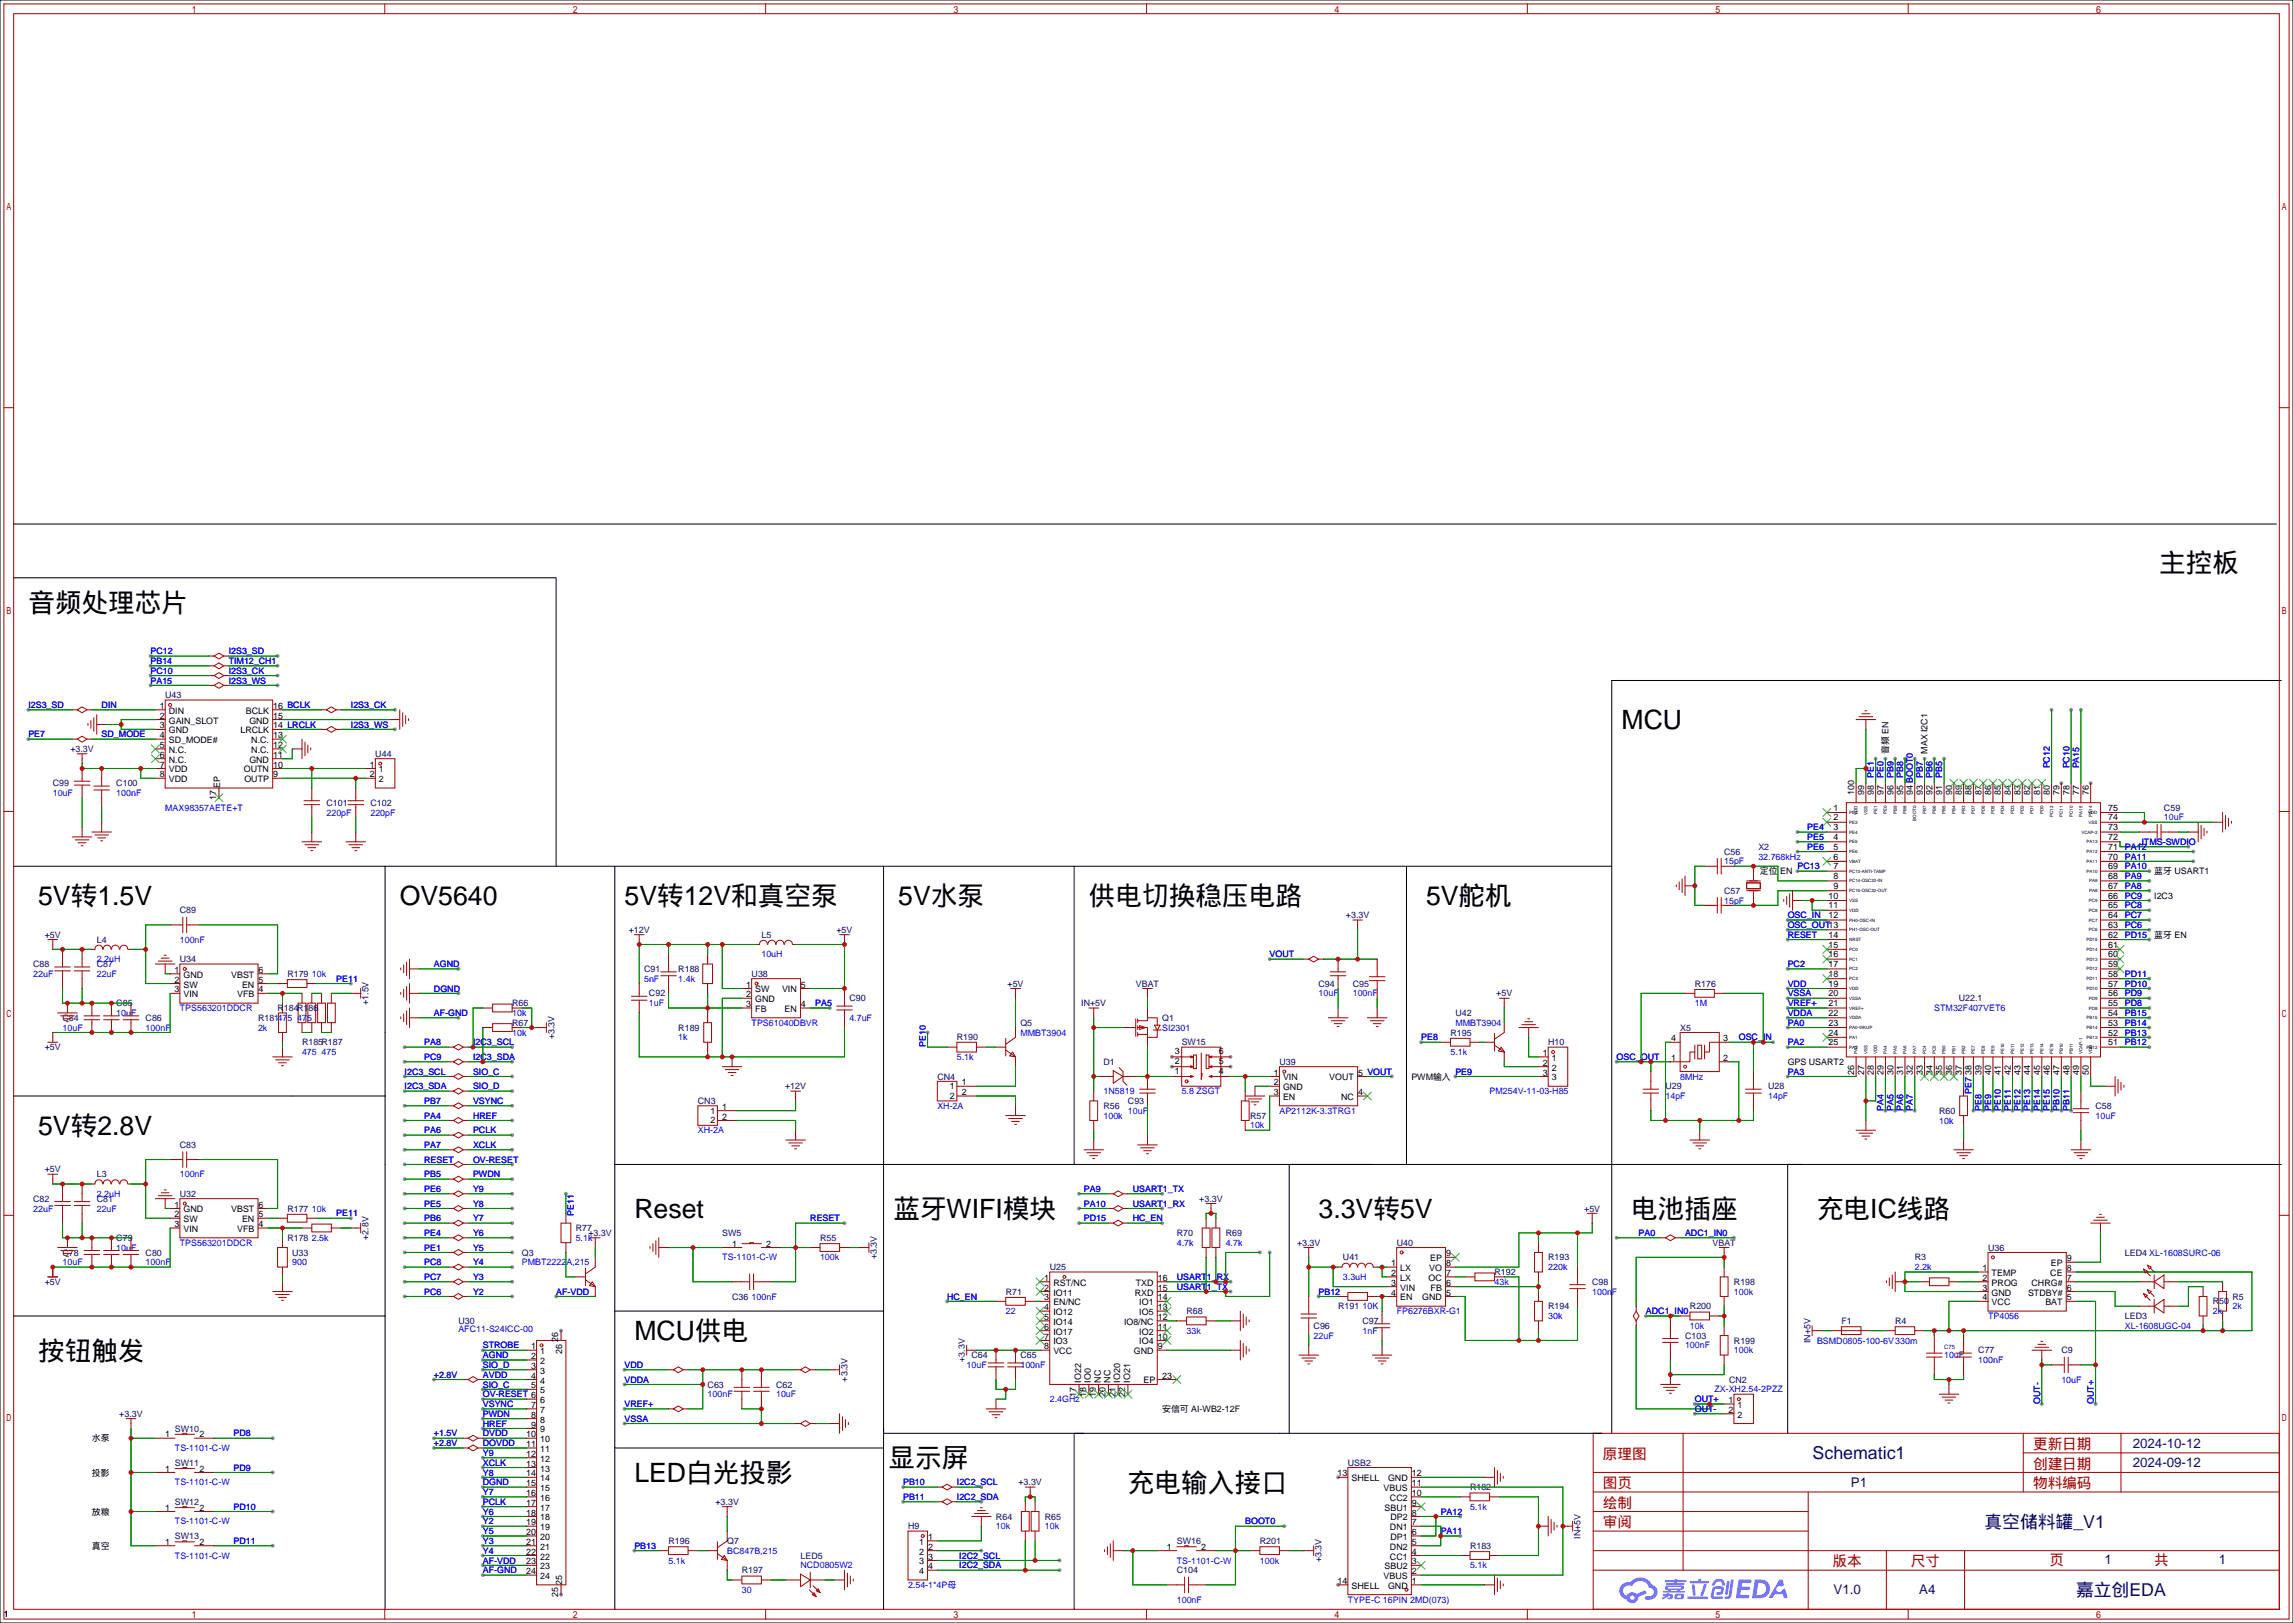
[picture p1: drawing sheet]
<svg xmlns="http://www.w3.org/2000/svg" width="596mm" height="422mm" viewBox="0 0 596 422" stroke-linecap="round" stroke-linejoin="round" font-family="sans-serif">
<defs><g id="words">
<g font-size="6.9">
<text x="561.1" y="148.7">主控板</text>
<text x="7.4" y="158.9">音频处理芯片</text>
<text x="421.4" y="189.4">MCU</text>
<text x="9.9" y="235.1">5V转1.5V</text>
<text x="103.9" y="235.1">OV5640</text>
<text x="162.3" y="235.1">5V转12V和真空泵</text>
<text x="233.4" y="235.1">5V水泵</text>
<text x="283" y="235.1">供电切换稳压电路</text>
<text x="370.6" y="235.1">5V舵机</text>
<text x="9.9" y="294.8">5V转2.8V</text>
<text x="164.8" y="316.4">Reset</text>
<text x="232.2" y="316.4">蓝牙WIFI模块</text>
<text x="342.6" y="316.4">3.3V转5V</text>
<text x="423.9" y="316.4">电池插座</text>
<text x="472.2" y="316.4">充电IC线路</text>
<text x="9.9" y="353.2">按钮触发</text>
<text x="164.8" y="348.1">MCU供电</text>
<text x="230.9" y="381.1">显示屏</text>
<text x="164.8" y="384.9">LED白光投影</text>
<text x="293.1" y="387.5">充电输入接口</text>
</g>
<g font-size="4.6" fill="#000080">
<text x="471" y="379.1">Schematic1</text>
<text x="515.7" y="396.8">真空储料罐_V1</text>
<text x="539.5" y="414.6">嘉立创EDA</text>
</g>
<g font-size="3.8" fill="#a00000">
<text x="528.3" y="376.4">更新日期</text>
<text x="416.6" y="379">原理图</text>
<text x="528.3" y="381.5">创建日期</text>
<text x="416.6" y="386.6">图页</text>
<text x="528.3" y="386.6">物料编码</text>
<text x="416.6" y="391.7">绘制</text>
<text x="416.6" y="396.7">审阅</text>
<text x="476.2" y="406.9">版本</text>
<text x="496.6" y="406.9">尺寸</text>
<text x="532.6" y="406.7">页</text>
<text x="559.8" y="406.7">共</text>
</g>
<g font-size="3.5" fill="#000080">
<text x="554.2" y="376.1">2024-10-12</text>
<text x="554.2" y="381.2">2024-09-12</text>
<text x="481" y="386.3">P1</text>
<text x="546.9" y="406.3">1</text>
<text x="576.6" y="406.3">1</text>
<text x="476.5" y="414.2">V1.0</text>
<text x="498.8" y="414.2">A4</text>
</g>
<g font-size="2.3" fill="#00f">
<text x="39.1" y="172.5">PB14</text>
<text x="39.1" y="170">PC12</text>
<text x="59.4" y="170">I2S3_SD</text>
<text x="59.4" y="172.5">TIM12_CH1</text>
<text x="39.1" y="177.6">PA15</text>
<text x="39.1" y="175.1">PC10</text>
<text x="59.4" y="175.1">I2S3_CK</text>
<text x="59.4" y="177.6">I2S3_WS</text>
<text x="7.4" y="183.9">I2S3_SD</text>
<text x="26.4" y="183.9">DIN</text>
<text x="91.2" y="183.9">I2S3_CK</text>
<text x="7.4" y="191.6">PE7</text>
<text x="26.4" y="191.6">SD_MODE</text>
<text x="91.2" y="189">I2S3_WS</text>
<text x="487" y="202.2" transform="rotate(-90 487 202.2)">PE1</text>
<text x="489.5" y="202.2" transform="rotate(-90 489.5 202.2)">PE0</text>
<text x="492" y="202.2" transform="rotate(-90 492 202.2)">PB9</text>
<text x="494.6" y="202.2" transform="rotate(-90 494.6 202.2)">PB8</text>
<text x="499.7" y="202.2" transform="rotate(-90 499.7 202.2)">PB7</text>
<text x="502.2" y="202.2" transform="rotate(-90 502.2 202.2)">PB6</text>
<text x="504.7" y="202.2" transform="rotate(-90 504.7 202.2)">PB5</text>
<text x="532.7" y="199.6" transform="rotate(-90 532.7 199.6)">PC12</text>
<text x="537.8" y="199.6" transform="rotate(-90 537.8 199.6)">PC10</text>
<text x="540.3" y="199.6" transform="rotate(-90 540.3 199.6)">PA15</text>
<text x="13.7" y="206.8">10uF</text>
<text x="30.2" y="206.8">100nF</text>
<text x="42.9" y="210.6">MAX98357AETE+T</text>
<text x="84.8" y="211.9">220pF</text>
<text x="96.3" y="211.9">220pF</text>
<text x="469.6" y="215.7">PE4</text>
<text x="562.4" y="213.2">10uF</text>
<text x="469.6" y="218.2">PE5</text>
<text x="469.6" y="220.8">PE6</text>
<text x="552.2" y="220.8">PA12</text>
<text x="556" y="219.5">JTMS-SWDIO</text>
<text x="448.1" y="224.6">15pF</text>
<text x="456.9" y="223.3">32.768kHz</text>
<text x="467.1" y="225.9">PC13</text>
<text x="552.2" y="225.9">PA10</text>
<text x="552.2" y="223.3">PA11</text>
<text x="552.2" y="228.4">PA9</text>
<text x="552.2" y="230.9">PA8</text>
<text x="552.2" y="233.5">PC9</text>
<text x="448.1" y="234.7">15pF</text>
<text x="464.6" y="238.6">OSC_IN</text>
<text x="552.2" y="236">PC8</text>
<text x="552.2" y="238.6">PC7</text>
<text x="46.7" y="244.9">100nF</text>
<text x="464.6" y="241.1">OSC_OUT13</text>
<text x="464.6" y="243.6">RESET</text>
<text x="552.2" y="241.1">PC6</text>
<text x="552.2" y="243.6">PD15</text>
<text x="25.1" y="250">2.2uH</text>
<text x="112.8" y="251.3">AGND</text>
<text x="197.9" y="248.7">10uH</text>
<text x="329.9" y="248.7">VOUT</text>
<text x="464.6" y="251.3">PC2</text>
<text x="8.6" y="253.8">22uF</text>
<text x="25.1" y="253.8">22uF</text>
<text x="81" y="253.8">10k</text>
<text x="87.4" y="255.1">PE11</text>
<text x="112.8" y="257.6">DGND</text>
<text x="167.4" y="255.1">5nF</text>
<text x="176.3" y="255.1">1.4k</text>
<text x="464.6" y="256.3">VDD</text>
<text x="552.2" y="256.3">PD10</text>
<text x="552.2" y="253.8">PD11</text>
<text x="30.2" y="264">10uF</text>
<text x="46.7" y="262.7">TPS563201DDCR</text>
<text x="112.8" y="264">AF-GND</text>
<text x="133.1" y="264">10k</text>
<text x="168.7" y="261.4">1uF</text>
<text x="211.8" y="261.4">PA5</text>
<text x="342.6" y="258.9">10uF</text>
<text x="351.5" y="258.9">100nF</text>
<text x="440.4" y="261.4">1M</text>
<text x="464.6" y="258.9">VSSA</text>
<text x="464.6" y="261.4">VREF+</text>
<text x="464.6" y="264">VDDA</text>
<text x="502.7" y="262.7">STM32F407VET6</text>
<text x="552.2" y="264">PB15</text>
<text x="552.2" y="261.4">PD8</text>
<text x="552.2" y="258.9">PD9</text>
<text x="16.3" y="267.8">10uF</text>
<text x="37.8" y="267.8">100nF</text>
<text x="67.1" y="267.8">2k</text>
<text x="77.2" y="265.2">475</text>
<text x="133.1" y="269">10k</text>
<text x="195.3" y="266.5">TPS61040DBVR</text>
<text x="220.7" y="265.2">4.7uF</text>
<text x="265.2" y="269">MMBT3904</text>
<text x="302" y="267.8">SI2301</text>
<text x="378.2" y="266.5">MMBT3904</text>
<text x="464.6" y="266.5">PA0</text>
<text x="552.2" y="266.5">PB14</text>
<text x="552.2" y="269">PB13</text>
<text x="78.5" y="274.1">475</text>
<text x="83.6" y="274.1">475</text>
<text x="110.2" y="275.4">PC9</text>
<text x="110.2" y="271.6">PA8</text>
<text x="122.9" y="275.4">I2C3_SDA</text>
<text x="122.9" y="271.6">I2C3_SCL</text>
<text x="176.3" y="270.3">1k</text>
<text x="240.6" y="272" transform="rotate(-90 240.6 272)">PE10</text>
<text x="248.7" y="275.4">5.1k</text>
<text x="369.3" y="270.3">PE8</text>
<text x="376.9" y="274.1">5.1k</text>
<text x="420.1" y="275.4">OSC_OUT</text>
<text x="451.9" y="270.3">OSC_IN</text>
<text x="464.6" y="271.6">PA2</text>
<text x="552.2" y="271.6">PB12</text>
<text x="105.2" y="279.2">I2C3_SCL</text>
<text x="122.9" y="279.2">SIO_C</text>
<text x="378.2" y="279.2">PE9</text>
<text x="436.6" y="280.5">8MHz</text>
<text x="464.6" y="279.2">PA3</text>
<text x="105.2" y="283">I2C3_SDA</text>
<text x="110.2" y="286.8">PB7</text>
<text x="122.9" y="286.8">VSYNC</text>
<text x="122.9" y="283">SIO_D</text>
<text x="286.8" y="284.3">1N5819</text>
<text x="307.1" y="284.3">5.8 ZSGT</text>
<text x="387.1" y="284.3">PM254V-11-03-H85</text>
<text x="432.8" y="285.5">14pF</text>
<text x="459.5" y="285.5">14pF</text>
<text x="512.4" y="284.1" transform="rotate(-90 512.4 284.1)">PE7</text>
<text x="110.2" y="290.6">PA4</text>
<text x="122.9" y="290.6">HREF</text>
<text x="243.6" y="288.1">XH-2A</text>
<text x="286.8" y="290.6">100k</text>
<text x="293.1" y="289.4">10uF</text>
<text x="324.9" y="293.2">10k</text>
<text x="332.5" y="289.4">AP2112K-3.3TRG1</text>
<text x="489.5" y="288.5" transform="rotate(-90 489.5 288.5)">PA4</text>
<text x="492" y="288.5" transform="rotate(-90 492 288.5)">PA5</text>
<text x="494.6" y="288.5" transform="rotate(-90 494.6 288.5)">PA6</text>
<text x="497.1" y="288.5" transform="rotate(-90 497.1 288.5)">PA7</text>
<text x="503.9" y="291.9">10k</text>
<text x="514.9" y="288.5" transform="rotate(-90 514.9 288.5)">PE8</text>
<text x="517.4" y="288.5" transform="rotate(-90 517.4 288.5)">PE9</text>
<text x="520" y="288.5" transform="rotate(-90 520 288.5)">PE10</text>
<text x="522.5" y="288.5" transform="rotate(-90 522.5 288.5)">PE11</text>
<text x="525.1" y="288.5" transform="rotate(-90 525.1 288.5)">PE12</text>
<text x="527.6" y="288.5" transform="rotate(-90 527.6 288.5)">PE13</text>
<text x="530.1" y="288.5" transform="rotate(-90 530.1 288.5)">PE14</text>
<text x="532.7" y="288.5" transform="rotate(-90 532.7 288.5)">PE15</text>
<text x="535.2" y="288.5" transform="rotate(-90 535.2 288.5)">PB10</text>
<text x="537.8" y="288.5" transform="rotate(-90 537.8 288.5)">PB11</text>
<text x="544.6" y="290.6">10uF</text>
<text x="110.2" y="298.2">PA7</text>
<text x="110.2" y="294.4">PA6</text>
<text x="122.9" y="298.2">XCLK</text>
<text x="122.9" y="294.4">PCLK</text>
<text x="181.4" y="294.4">XH-2A</text>
<text x="46.7" y="305.9">100nF</text>
<text x="110.2" y="305.9">PB5</text>
<text x="110.2" y="302.1">RESET</text>
<text x="122.9" y="305.9">PWDN</text>
<text x="122.9" y="302.1">OV-RESET</text>
<text x="25.1" y="310.9">2.2uH</text>
<text x="110.2" y="309.7">PE6</text>
<text x="122.9" y="309.7">Y9</text>
<text x="281.7" y="309.7">PA9</text>
<text x="294.4" y="309.7">USART1_TX</text>
<text x="8.6" y="314.8">22uF</text>
<text x="25.1" y="314.8">22uF</text>
<text x="81" y="314.8">10k</text>
<text x="87.4" y="316">PE11</text>
<text x="110.2" y="317.3">PB6</text>
<text x="110.2" y="313.5">PE5</text>
<text x="122.9" y="317.3">Y7</text>
<text x="122.9" y="313.5">Y8</text>
<text x="149.1" y="315.8" transform="rotate(-90 149.1 315.8)">PE11</text>
<text x="210.6" y="317.3">RESET</text>
<text x="281.7" y="313.5">PA10</text>
<text x="281.7" y="317.3">PD15</text>
<text x="294.4" y="313.5">USART1_RX</text>
<text x="294.4" y="317.3">HC_EN</text>
<text x="46.7" y="323.6">TPS563201DDCR</text>
<text x="81" y="322.4">2.5k</text>
<text x="110.2" y="321.1">PE4</text>
<text x="122.9" y="321.1">Y6</text>
<text x="149.6" y="322.4">5.1k</text>
<text x="305.8" y="323.6">4.7k</text>
<text x="318.5" y="323.6">4.7k</text>
<text x="425.8" y="321.1">PA0</text>
<text x="437.9" y="321.1">ADC1_IN0</text>
<text x="16.3" y="328.7">10uF</text>
<text x="30.2" y="324.9">10uF</text>
<text x="37.8" y="328.7">100nF</text>
<text x="75.9" y="328.7">900</text>
<text x="110.2" y="328.7">PC8</text>
<text x="110.2" y="324.9">PE1</text>
<text x="122.9" y="328.7">Y4</text>
<text x="122.9" y="324.9">Y5</text>
<text x="135.6" y="328.7">PMBT2222A,215</text>
<text x="187.7" y="327.5">TS-1101-C-W</text>
<text x="213.1" y="327.5">100k</text>
<text x="402.3" y="330">220k</text>
<text x="497.6" y="330">2.2k</text>
<text x="110.2" y="332.5">PC7</text>
<text x="122.9" y="332.5">Y3</text>
<text x="305.8" y="332.5">USART1_RX</text>
<text x="305.8" y="335.1">USART1_TX</text>
<text x="349" y="332.5">3.3uH</text>
<text x="388.4" y="333.8">43k</text>
<text x="110.2" y="336.3">PC6</text>
<text x="122.9" y="336.3">Y2</text>
<text x="144.5" y="336.3">AF-VDD</text>
<text x="195.3" y="337.6">100nF</text>
<text x="246.1" y="337.6">HC_EN</text>
<text x="261.4" y="341.4">22</text>
<text x="342.6" y="336.3">PB12</text>
<text x="354.1" y="340.2">10K</text>
<text x="363" y="341.4">FP6276BXR-G1</text>
<text x="413.8" y="336.3">100nF</text>
<text x="427.7" y="341.4">ADC1_IN0</text>
<text x="450.6" y="336.3">100k</text>
<text x="575.1" y="341.4">2k</text>
<text x="580.1" y="340.2">2k</text>
<text x="119.1" y="346">AFC11-S24ICC-00</text>
<text x="308.4" y="346.5">33k</text>
<text x="341.4" y="347.8">22uF</text>
<text x="354.1" y="346.5">1nF</text>
<text x="402.3" y="342.7">30k</text>
<text x="439.2" y="345.2">10k</text>
<text x="516.6" y="342.7">TP4056</text>
<text x="552.2" y="345.2">XL-1608UGC-04</text>
<text x="125.5" y="350.3">STROBE</text>
<text x="125.5" y="352.9">AGND</text>
<text x="437.9" y="350.3">100nF</text>
<text x="450.6" y="351.6">100k</text>
<text x="472.2" y="349">BSMD0805-100-6V330m</text>
<text x="505.2" y="352.9">10uF</text>
<text x="112.8" y="357.9">+2.8V</text>
<text x="125.5" y="355.4">SIO_D</text>
<text x="125.5" y="357.9">AVDD</text>
<text x="162.3" y="355.4">VDD</text>
<text x="162.3" y="359.2">VDDA</text>
<text x="251.2" y="355.4">10uF</text>
<text x="265.2" y="355.4">100nF</text>
<text x="514.1" y="354.1">100nF</text>
<text x="535.7" y="359.2">10uF</text>
<text x="125.5" y="360.5">SIO_C</text>
<text x="125.5" y="363">OV-RESET 6</text>
<text x="125.5" y="365.6">VSYNC</text>
<text x="162.3" y="365.6">VREF+</text>
<text x="183.9" y="363">100nF</text>
<text x="201.7" y="363">10uF</text>
<text x="272.8" y="364.3">2.4GHz</text>
<text x="440.4" y="364.3">OUT+</text>
<text x="445.5" y="361.7">ZX-XH2.54-2PZZ</text>
<text x="530.1" y="364.7" transform="rotate(-90 530.1 364.7)">OUT-</text>
<text x="544.1" y="364.7" transform="rotate(-90 544.1 364.7)">OUT+</text>
<text x="125.5" y="368.1">PWDN</text>
<text x="125.5" y="370.6">HREF</text>
<text x="162.3" y="369.4">VSSA</text>
<text x="440.4" y="366.8">OUT-</text>
<text x="45.5" y="377">TS-1101-C-W</text>
<text x="60.7" y="373.2">PD8</text>
<text x="112.8" y="373.2">+1.5V</text>
<text x="112.8" y="375.7">+2.8V</text>
<text x="125.5" y="373.2">DVDD</text>
<text x="125.5" y="375.7">DOVDD</text>
<text x="60.7" y="382.1">PD9</text>
<text x="125.5" y="378.3">Y9</text>
<text x="125.5" y="380.8">XCLK</text>
<text x="125.5" y="383.3">Y8</text>
<text x="45.5" y="385.9">TS-1101-C-W</text>
<text x="125.5" y="385.9">DGND</text>
<text x="125.5" y="388.4">Y7</text>
<text x="234.7" y="385.9">PB10</text>
<text x="234.7" y="389.7">PB11</text>
<text x="248.7" y="385.9">I2C2_SCL</text>
<text x="248.7" y="389.7">I2C2_SDA</text>
<text x="60.7" y="392.2">PD10</text>
<text x="125.5" y="391">PCLK</text>
<text x="125.5" y="393.5">Y6</text>
<text x="374.4" y="393.5">PA12</text>
<text x="382" y="392.2">5.1k</text>
<text x="45.5" y="396">TS-1101-C-W</text>
<text x="60.7" y="401.1">PD11</text>
<text x="125.5" y="396">Y2</text>
<text x="125.5" y="398.6">Y5</text>
<text x="125.5" y="401.1">Y3</text>
<text x="258.8" y="397.3">10k</text>
<text x="271.5" y="397.3">10k</text>
<text x="323.6" y="396">BOOT0</text>
<text x="374.4" y="398.6">PA11</text>
<text x="45.5" y="404.9">TS-1101-C-W</text>
<text x="125.5" y="403.7">Y4</text>
<text x="125.5" y="406.2">AF-VDD</text>
<text x="164.8" y="402.4">PB13</text>
<text x="173.7" y="406.2">5.1k</text>
<text x="189" y="403.7">BC847B,215</text>
<text x="208" y="407.5">NCD0805W2</text>
<text x="249.3" y="407.5">I2C2_SDA</text>
<text x="249.3" y="404.9">I2C2_SCL</text>
<text x="305.8" y="406.2">TS-1101-C-W</text>
<text x="327.4" y="406.2">100k</text>
<text x="382" y="407.5">5.1k</text>
<text x="125.5" y="408.7">AF-GND</text>
<text x="192.8" y="413.8">30</text>
<text x="236" y="412.5">2.54-1*4P母</text>
<text x="305.8" y="416.4">100nF</text>
<text x="350.3" y="416.4">TYPE-C 16PIN 2MD(073)</text>
</g>
<g font-size="2.3">
<text x="41.5" y="184.2">1</text>
<text x="43.9" y="185.4">DIN</text>
<text x="63.9" y="185.4">BCLK</text>
<text x="71" y="184.2">16 BCLK</text>
<text x="41.5" y="186.7">2</text>
<text x="41.5" y="189.3">3</text>
<text x="41.5" y="191.8">4</text>
<text x="43.9" y="188">GAIN_SLOT</text>
<text x="43.9" y="190.5">GND</text>
<text x="62.5" y="190.5">LRCLK</text>
<text x="64.8" y="188">GND</text>
<text x="71" y="191.8">13</text>
<text x="71" y="189.3">14 LRCLK</text>
<text x="71" y="186.7">15</text>
<text x="41.5" y="194.3">5</text>
<text x="41.5" y="196.9">6</text>
<text x="43.9" y="193.1">SD_MODE#</text>
<text x="43.9" y="195.6">N.C.</text>
<text x="65.3" y="195.6">N.C.</text>
<text x="65.3" y="193.1">N.C.</text>
<text x="71" y="196.9">11</text>
<text x="71" y="194.3">12</text>
<text x="490.8" y="195.8" transform="rotate(-90 490.8 195.8)">音频 EN</text>
<text x="500.9" y="195.8" transform="rotate(-90 500.9 195.8)">MAX I2C1</text>
<text x="41.5" y="199.4">7</text>
<text x="41.5" y="202">8</text>
<text x="43.9" y="198.1">N.C.</text>
<text x="43.9" y="200.7">VDD</text>
<text x="43.9" y="203.2">VDD</text>
<text x="63.4" y="200.7">OUTN</text>
<text x="63.5" y="203.2">OUTP</text>
<text x="64.8" y="198.1">GND</text>
<text x="71" y="202">9</text>
<text x="71" y="199.4">10</text>
<text x="96.1" y="199.4">1</text>
<text x="96.1" y="202">2</text>
<text x="98.5" y="200.7">1</text>
<text x="98.5" y="203.2">2</text>
<text x="56.2" y="207.8" transform="rotate(-90 56.2 207.8)">17</text>
<text x="57.2" y="204.7" transform="rotate(-90 57.2 204.7)">EP</text>
<text x="481.9" y="206.5" transform="rotate(-90 481.9 206.5)">100</text>
<text x="484.4" y="206.5" transform="rotate(-90 484.4 206.5)">99</text>
<text x="487" y="206.5" transform="rotate(-90 487 206.5)">98</text>
<text x="489.5" y="206.5" transform="rotate(-90 489.5 206.5)">97</text>
<text x="492" y="206.5" transform="rotate(-90 492 206.5)">96</text>
<text x="494.6" y="206.5" transform="rotate(-90 494.6 206.5)">95</text>
<text x="497.1" y="206.5" transform="rotate(-90 497.1 206.5)">94 BOOT0</text>
<text x="499.7" y="206.5" transform="rotate(-90 499.7 206.5)">93</text>
<text x="502.2" y="206.5" transform="rotate(-90 502.2 206.5)">92</text>
<text x="504.7" y="206.5" transform="rotate(-90 504.7 206.5)">91</text>
<text x="507.3" y="206.5" transform="rotate(-90 507.3 206.5)">90</text>
<text x="509.8" y="206.5" transform="rotate(-90 509.8 206.5)">89</text>
<text x="512.4" y="206.5" transform="rotate(-90 512.4 206.5)">88</text>
<text x="514.9" y="206.5" transform="rotate(-90 514.9 206.5)">87</text>
<text x="517.4" y="206.5" transform="rotate(-90 517.4 206.5)">86</text>
<text x="520" y="206.5" transform="rotate(-90 520 206.5)">85</text>
<text x="522.5" y="206.5" transform="rotate(-90 522.5 206.5)">84</text>
<text x="525.1" y="206.5" transform="rotate(-90 525.1 206.5)">83</text>
<text x="527.6" y="206.5" transform="rotate(-90 527.6 206.5)">82</text>
<text x="530.1" y="206.5" transform="rotate(-90 530.1 206.5)">81</text>
<text x="532.7" y="206.5" transform="rotate(-90 532.7 206.5)">80</text>
<text x="535.2" y="206.5" transform="rotate(-90 535.2 206.5)">79</text>
<text x="537.8" y="206.5" transform="rotate(-90 537.8 206.5)">78</text>
<text x="540.3" y="206.5" transform="rotate(-90 540.3 206.5)">77</text>
<text x="542.8" y="206.5" transform="rotate(-90 542.8 206.5)">76</text>
<text x="476.5" y="210.6">1</text>
<text x="476.5" y="213.2">2</text>
<text x="476.5" y="215.7">3</text>
<text x="547.9" y="215.7">73</text>
<text x="547.9" y="213.2">74</text>
<text x="547.9" y="210.6">75</text>
<text x="476.5" y="218.2">4</text>
<text x="476.5" y="220.8">5</text>
<text x="547.9" y="220.8">71</text>
<text x="547.9" y="218.2">72</text>
<text x="457.4" y="227.1">定位</text>
<text x="462.6" y="227.1">EN</text>
<text x="476.5" y="223.3">6</text>
<text x="476.5" y="225.9">7</text>
<text x="547.9" y="225.9">69</text>
<text x="547.9" y="223.3">70</text>
<text x="559.8" y="227.1">蓝牙 USART1</text>
<text x="475.2" y="233.5">10</text>
<text x="476.5" y="228.4">8</text>
<text x="476.5" y="230.9">9</text>
<text x="547.9" y="233.5">66</text>
<text x="547.9" y="230.9">67</text>
<text x="547.9" y="228.4">68</text>
<text x="559.8" y="233.5">I2C3</text>
<text x="475.2" y="236">11</text>
<text x="475.2" y="238.6">12</text>
<text x="547.9" y="238.6">64</text>
<text x="547.9" y="236">65</text>
<text x="475.2" y="243.6">14</text>
<text x="547.9" y="243.6">62</text>
<text x="547.9" y="241.1">63</text>
<text x="559.8" y="243.6">蓝牙 EN</text>
<text x="475.2" y="246.2">15</text>
<text x="475.2" y="248.7">16</text>
<text x="475.2" y="251.3">17</text>
<text x="547.9" y="251.3">59</text>
<text x="547.9" y="248.7">60</text>
<text x="547.9" y="246.2">61</text>
<text x="45.3" y="252.8">1</text>
<text x="45.3" y="255.3">2</text>
<text x="45.3" y="257.8">3</text>
<text x="47.7" y="254">GND</text>
<text x="47.7" y="256.6">SW</text>
<text x="60.1" y="254">VBST</text>
<text x="62.9" y="256.6">EN</text>
<text x="67.2" y="257.8">4</text>
<text x="67.2" y="255.3">5</text>
<text x="67.2" y="252.8">6</text>
<text x="193.9" y="256.6">1</text>
<text x="196.3" y="257.8">SW</text>
<text x="203.2" y="257.8">VIN</text>
<text x="208.2" y="256.6">5</text>
<text x="475.2" y="253.8">18</text>
<text x="475.2" y="256.3">19</text>
<text x="547.9" y="256.3">57</text>
<text x="547.9" y="253.8">58</text>
<text x="47.7" y="259.1">VIN</text>
<text x="61.6" y="259.1">VFB</text>
<text x="193.9" y="259.1">2</text>
<text x="193.9" y="261.6">3</text>
<text x="196.3" y="260.4">GND</text>
<text x="196.3" y="262.9">FB</text>
<text x="203.9" y="262.9">EN</text>
<text x="208.2" y="261.6">4</text>
<text x="475.2" y="258.9">20</text>
<text x="475.2" y="261.4">21</text>
<text x="475.2" y="264">22</text>
<text x="547.9" y="264">54</text>
<text x="547.9" y="261.4">55</text>
<text x="547.9" y="258.9">56</text>
<text x="475.2" y="266.5">23</text>
<text x="475.2" y="269">24</text>
<text x="547.9" y="269">52</text>
<text x="547.9" y="266.5">53</text>
<text x="305.3" y="273.9">3</text>
<text x="316.8" y="273.9">6</text>
<text x="400.9" y="274.3">1</text>
<text x="403.3" y="275.6">1</text>
<text x="434.3" y="275.6">1</text>
<text x="434.3" y="270.5">4</text>
<text x="447.8" y="270.5">3</text>
<text x="447.8" y="275.6">2</text>
<text x="475.2" y="271.6">25</text>
<text x="547.9" y="271.6">51</text>
<text x="249.9" y="282">1</text>
<text x="305.3" y="278.9">1</text>
<text x="305.3" y="276.4">2</text>
<text x="316.8" y="276.4">5</text>
<text x="316.8" y="278.9">4</text>
<text x="331.1" y="279.4">1</text>
<text x="331.1" y="282">2</text>
<text x="333.4" y="280.7">VIN</text>
<text x="345.5" y="280.7">VOUT</text>
<text x="352.9" y="279.4">5 VOUT</text>
<text x="366.8" y="280.5">PWM输入</text>
<text x="400.9" y="276.9">2</text>
<text x="400.9" y="279.4">3</text>
<text x="403.3" y="278.2">2</text>
<text x="403.3" y="280.7">3</text>
<text x="464.6" y="276.7">GPS USART2</text>
<text x="481.9" y="279.2" transform="rotate(-90 481.9 279.2)">26</text>
<text x="484.4" y="279.2" transform="rotate(-90 484.4 279.2)">27</text>
<text x="487" y="279.2" transform="rotate(-90 487 279.2)">28</text>
<text x="489.5" y="279.2" transform="rotate(-90 489.5 279.2)">29</text>
<text x="492" y="279.2" transform="rotate(-90 492 279.2)">30</text>
<text x="494.6" y="279.2" transform="rotate(-90 494.6 279.2)">31</text>
<text x="497.1" y="279.2" transform="rotate(-90 497.1 279.2)">32</text>
<text x="499.7" y="279.2" transform="rotate(-90 499.7 279.2)">33</text>
<text x="502.2" y="279.2" transform="rotate(-90 502.2 279.2)">34</text>
<text x="504.7" y="279.2" transform="rotate(-90 504.7 279.2)">35</text>
<text x="507.3" y="279.2" transform="rotate(-90 507.3 279.2)">36</text>
<text x="509.8" y="279.2" transform="rotate(-90 509.8 279.2)">37</text>
<text x="512.4" y="279.2" transform="rotate(-90 512.4 279.2)">38</text>
<text x="514.9" y="279.2" transform="rotate(-90 514.9 279.2)">39</text>
<text x="517.4" y="279.2" transform="rotate(-90 517.4 279.2)">40</text>
<text x="520" y="279.2" transform="rotate(-90 520 279.2)">41</text>
<text x="522.5" y="279.2" transform="rotate(-90 522.5 279.2)">42</text>
<text x="525.1" y="279.2" transform="rotate(-90 525.1 279.2)">43</text>
<text x="527.6" y="279.2" transform="rotate(-90 527.6 279.2)">44</text>
<text x="530.1" y="279.2" transform="rotate(-90 530.1 279.2)">45</text>
<text x="532.7" y="279.2" transform="rotate(-90 532.7 279.2)">46</text>
<text x="535.2" y="279.2" transform="rotate(-90 535.2 279.2)">47</text>
<text x="537.8" y="279.2" transform="rotate(-90 537.8 279.2)">48</text>
<text x="540.3" y="279.2" transform="rotate(-90 540.3 279.2)">49</text>
<text x="542.8" y="279.2" transform="rotate(-90 542.8 279.2)">50</text>
<text x="246.9" y="283">1</text>
<text x="246.9" y="285.5">2</text>
<text x="249.9" y="284.5">2</text>
<text x="331.1" y="284.5">3</text>
<text x="333.4" y="283.2">GND</text>
<text x="333.4" y="285.8">EN</text>
<text x="348.5" y="285.8">NC</text>
<text x="352.9" y="284.5">4</text>
<text x="184.6" y="289.3">1</text>
<text x="184.6" y="291.9">2</text>
<text x="187.7" y="288.3">1</text>
<text x="187.7" y="290.9">2</text>
<text x="45.3" y="313.7">1</text>
<text x="45.3" y="316.3">2</text>
<text x="47.7" y="315">GND</text>
<text x="47.7" y="317.5">SW</text>
<text x="60.1" y="315">VBST</text>
<text x="62.9" y="317.5">EN</text>
<text x="67.2" y="316.3">5</text>
<text x="67.2" y="313.7">6</text>
<text x="45.3" y="318.8">3</text>
<text x="47.7" y="320.1">VIN</text>
<text x="61.6" y="320.1">VFB</text>
<text x="67.2" y="318.8">4</text>
<text x="190.2" y="323.9">1</text>
<text x="199.1" y="323.9">2</text>
<text x="361.6" y="329">1</text>
<text x="371.6" y="327.7">EP</text>
<text x="375.8" y="329">8</text>
<text x="375.8" y="326.4">9</text>
<text x="532.9" y="329">EP</text>
<text x="537.1" y="327.7">9</text>
<text x="271.4" y="332.8">1</text>
<text x="271.4" y="335.3">2</text>
<text x="273.7" y="334">RST/NC</text>
<text x="295.2" y="334">TXD</text>
<text x="300.9" y="335.3">15</text>
<text x="300.9" y="332.8">16</text>
<text x="361.6" y="331.5">2</text>
<text x="361.6" y="334">3</text>
<text x="363.9" y="330.2">LX</text>
<text x="363.9" y="332.8">LX</text>
<text x="363.9" y="335.3">VIN</text>
<text x="371.3" y="332.8">OC</text>
<text x="371.4" y="330.2">VO</text>
<text x="371.8" y="335.3">FB</text>
<text x="375.8" y="334">6</text>
<text x="375.8" y="331.5">7</text>
<text x="515.2" y="330.2">1</text>
<text x="515.2" y="332.8">2</text>
<text x="515.2" y="335.3">3</text>
<text x="517.6" y="331.5">TEMP</text>
<text x="517.6" y="334">PROG</text>
<text x="527.9" y="334">CHRG#</text>
<text x="532.8" y="331.5">CE</text>
<text x="537.1" y="335.3">6</text>
<text x="537.1" y="332.8">7</text>
<text x="537.1" y="330.2">8</text>
<text x="271.4" y="337.8">3</text>
<text x="271.4" y="340.4">4</text>
<text x="273.7" y="336.6">IO11</text>
<text x="273.7" y="339.1">EN/NC</text>
<text x="273.7" y="341.7">IO12</text>
<text x="294.9" y="336.6">RXD</text>
<text x="296.1" y="341.7">IO5</text>
<text x="296.1" y="339.1">IO1</text>
<text x="300.9" y="340.4">13</text>
<text x="300.9" y="337.8">14</text>
<text x="361.6" y="336.6">4</text>
<text x="363.9" y="337.8">EN</text>
<text x="369.6" y="337.8">GND</text>
<text x="375.8" y="336.6">5</text>
<text x="515.2" y="337.8">4</text>
<text x="517.6" y="336.6">GND</text>
<text x="517.6" y="339.1">VCC</text>
<text x="527" y="336.6">STDBY#</text>
<text x="531.5" y="339.1">BAT</text>
<text x="537.1" y="337.8">5</text>
<text x="271.4" y="342.9">5</text>
<text x="271.4" y="345.5">6</text>
<text x="273.7" y="344.2">IO14</text>
<text x="273.7" y="346.7">IO17</text>
<text x="292.1" y="344.2">IO8/NC</text>
<text x="296.1" y="346.7">IO2</text>
<text x="300.9" y="345.5">11</text>
<text x="300.9" y="342.9">12</text>
<text x="138" y="350.5">1</text>
<text x="138" y="353.1">2</text>
<text x="140.4" y="351.8">1</text>
<text x="145.1" y="348.7" transform="rotate(-90 145.1 348.7)">26</text>
<text x="146.1" y="351.8" transform="rotate(-90 146.1 351.8)">26</text>
<text x="271.4" y="348">7</text>
<text x="271.4" y="350.5">8</text>
<text x="273.7" y="349.3">IO3</text>
<text x="273.7" y="351.8">VCC</text>
<text x="294.7" y="351.8">GND</text>
<text x="296.1" y="349.3">IO4</text>
<text x="300.9" y="350.5">9</text>
<text x="300.9" y="348">10</text>
<text x="138" y="355.6">3</text>
<text x="138" y="358.2">4</text>
<text x="140.4" y="354.4">2</text>
<text x="140.4" y="356.9">3</text>
<text x="140.4" y="359.4">4</text>
<text x="281" y="359.2" transform="rotate(-90 281 359.2)">IO22</text>
<text x="283.5" y="359.2" transform="rotate(-90 283.5 359.2)">IO0</text>
<text x="286" y="359.2" transform="rotate(-90 286 359.2)">NC</text>
<text x="288.6" y="359.2" transform="rotate(-90 288.6 359.2)">NC</text>
<text x="291.1" y="359.2" transform="rotate(-90 291.1 359.2)">IO20</text>
<text x="293.7" y="359.2" transform="rotate(-90 293.7 359.2)">IO21</text>
<text x="297.1" y="359.2">EP</text>
<text x="302" y="358.2">23</text>
<text x="138" y="360.7">5</text>
<text x="138" y="365.8">7</text>
<text x="140.4" y="362">5</text>
<text x="140.4" y="364.5">6</text>
<text x="279.7" y="362.8" transform="rotate(-90 279.7 362.8)">17</text>
<text x="282.2" y="362.8" transform="rotate(-90 282.2 362.8)">18</text>
<text x="284.8" y="362.8" transform="rotate(-90 284.8 362.8)">19</text>
<text x="287.3" y="362.8" transform="rotate(-90 287.3 362.8)">20</text>
<text x="289.9" y="362.8" transform="rotate(-90 289.9 362.8)">21</text>
<text x="292.4" y="362.8" transform="rotate(-90 292.4 362.8)">22</text>
<text x="449.2" y="364.5">1</text>
<text x="451.5" y="365.8">1</text>
<text x="138" y="368.3">8</text>
<text x="138" y="370.9">9</text>
<text x="140.4" y="367.1">7</text>
<text x="140.4" y="369.6">8</text>
<text x="302" y="366.8">安信可 AI-WB2-12F</text>
<text x="449.2" y="367.1">2</text>
<text x="451.5" y="368.3">2</text>
<text x="23.9" y="374.4">水泵</text>
<text x="42.9" y="373.4">1</text>
<text x="51.8" y="373.4">2</text>
<text x="136.8" y="373.4">10</text>
<text x="136.8" y="375.9">11</text>
<text x="140.4" y="372.1">9</text>
<text x="140.4" y="374.7">10</text>
<text x="140.4" y="377.2">11</text>
<text x="23.9" y="383.3">投影</text>
<text x="42.9" y="382.3">1</text>
<text x="51.8" y="382.3">2</text>
<text x="136.8" y="378.5">12</text>
<text x="136.8" y="381">13</text>
<text x="136.8" y="383.6">14</text>
<text x="140.4" y="379.8">12</text>
<text x="140.4" y="382.3">13</text>
<text x="347.6" y="383.6">13</text>
<text x="366.9" y="383.6">12</text>
<text x="136.8" y="386.1">15</text>
<text x="136.8" y="388.6">16</text>
<text x="140.4" y="384.8">14</text>
<text x="140.4" y="387.4">15</text>
<text x="140.4" y="389.9">16</text>
<text x="351.2" y="384.8">SHELL</text>
<text x="359.5" y="387.4">VBUS</text>
<text x="360.7" y="384.8">GND</text>
<text x="361.2" y="389.9">CC2</text>
<text x="366.9" y="388.6">10</text>
<text x="366.9" y="386.1">11</text>
<text x="23.9" y="393.5">放粮</text>
<text x="42.9" y="392.5">1</text>
<text x="51.8" y="392.5">2</text>
<text x="136.8" y="391.2">17</text>
<text x="136.8" y="393.7">18</text>
<text x="140.4" y="392.5">17</text>
<text x="140.4" y="395">18</text>
<text x="359.8" y="392.5">SBU1</text>
<text x="361.3" y="395">DP2</text>
<text x="366.9" y="393.7">8</text>
<text x="366.9" y="391.2">9</text>
<text x="42.9" y="401.3">1</text>
<text x="51.8" y="401.3">2</text>
<text x="136.8" y="396.3">19</text>
<text x="136.8" y="398.8">20</text>
<text x="136.8" y="401.3">21</text>
<text x="140.4" y="397.5">19</text>
<text x="140.4" y="400.1">20</text>
<text x="238.8" y="401.3">1</text>
<text x="241.2" y="400.1">1</text>
<text x="361.2" y="397.5">DN1</text>
<text x="361.3" y="400.1">DP1</text>
<text x="366.9" y="401.3">5</text>
<text x="366.9" y="398.8">6</text>
<text x="366.9" y="396.3">7</text>
<text x="23.9" y="402.4">真空</text>
<text x="136.8" y="403.9">22</text>
<text x="136.8" y="406.4">23</text>
<text x="140.4" y="402.6">21</text>
<text x="140.4" y="405.2">22</text>
<text x="140.4" y="407.7">23</text>
<text x="238.8" y="403.9">2</text>
<text x="238.8" y="406.4">3</text>
<text x="241.2" y="402.6">2</text>
<text x="241.2" y="405.2">3</text>
<text x="241.2" y="407.7">4</text>
<text x="303.3" y="402.6">1</text>
<text x="312.2" y="402.6">2</text>
<text x="359.8" y="407.7">SBU2</text>
<text x="361.2" y="405.2">CC1</text>
<text x="361.2" y="402.6">DN2</text>
<text x="366.9" y="406.4">3</text>
<text x="366.9" y="403.9">4</text>
<text x="136.8" y="409">24</text>
<text x="140.4" y="410.2">24</text>
<text x="146.1" y="411.7" transform="rotate(-90 146.1 411.7)">25</text>
<text x="238.8" y="409">4</text>
<text x="347.6" y="411.5">14</text>
<text x="351.2" y="412.8">SHELL</text>
<text x="359.5" y="410.2">VBUS</text>
<text x="360.7" y="412.8">GND</text>
<text x="366.9" y="411.5">1</text>
<text x="366.9" y="409">2</text>
<text x="145.1" y="414.8" transform="rotate(-90 145.1 414.8)">25</text>
</g>
<g font-size="2.3" fill="#000080">
<text x="42.9" y="181.4">U43</text>
<text x="18.3" y="195.4">+3.3V</text>
<text x="97.5" y="196.6">U44</text>
<text x="13.7" y="204.3">C99</text>
<text x="30.2" y="204.3">C100</text>
<text x="84.8" y="209.3">C101</text>
<text x="96.3" y="209.3">C102</text>
<text x="562.4" y="210.6">C59</text>
<text x="456.9" y="220.8">X2</text>
<text x="448.1" y="222">C56</text>
<text x="448.1" y="232.2">C57</text>
<text x="46.7" y="237.3">C89</text>
<text x="349.8" y="238.6">+3.3V</text>
<text x="11.6" y="243.6">+5V</text>
<text x="25.1" y="244.9">L4</text>
<text x="163.4" y="242.4">+12V</text>
<text x="197.9" y="243.6">L5</text>
<text x="217.4" y="242.4">+5V</text>
<text x="8.6" y="251.3">C88</text>
<text x="25.1" y="251.3">C87</text>
<text x="46.7" y="250">U34</text>
<text x="74.7" y="253.8">R179</text>
<text x="167.4" y="252.5">C91</text>
<text x="176.3" y="252.5">R188</text>
<text x="195.3" y="253.8">U38</text>
<text x="261.8" y="256.3">+5V</text>
<text x="295.2" y="256.3">VBAT</text>
<text x="342.6" y="256.3">C94</text>
<text x="351.5" y="256.3">C95</text>
<text x="440.4" y="256.3">R176</text>
<text x="30.2" y="261.4">C85</text>
<text x="72.1" y="262.7">R184R186</text>
<text x="95.8" y="261.1" transform="rotate(-90 95.8 261.1)">+1.5V</text>
<text x="133.1" y="261.4">R66</text>
<text x="168.7" y="258.9">C92</text>
<text x="220.7" y="260.1">C90</text>
<text x="281" y="261.4">IN+5V</text>
<text x="378.2" y="264">U42</text>
<text x="388.8" y="258.9">+5V</text>
<text x="509" y="260.1">U22.1</text>
<text x="16.3" y="265.2">C84</text>
<text x="37.8" y="265.2">C86</text>
<text x="67.1" y="265.2">R181475</text>
<text x="133.1" y="266.5">R67</text>
<text x="176.3" y="267.8">R189</text>
<text x="265.2" y="266.5">Q5</text>
<text x="302" y="265.2">Q1</text>
<text x="376.9" y="269">R195</text>
<text x="436.6" y="267.8">X5</text>
<text x="11.6" y="272.8">+5V</text>
<text x="78.5" y="271.6">R185R187</text>
<text x="144.1" y="270" transform="rotate(-90 144.1 270)">+3.3V</text>
<text x="248.7" y="270.3">R190</text>
<text x="307.1" y="271.6">SW15</text>
<text x="402.3" y="271.6">H10</text>
<text x="243.6" y="280.5">CN4</text>
<text x="286.8" y="276.7">D1</text>
<text x="332.5" y="276.7">U39</text>
<text x="181.4" y="286.8">CN3</text>
<text x="204" y="283">+12V</text>
<text x="293.1" y="286.8">C93</text>
<text x="432.8" y="283">U29</text>
<text x="459.5" y="283">U28</text>
<text x="286.8" y="288.1">R56</text>
<text x="324.9" y="290.6">R57</text>
<text x="503.9" y="289.4">R60</text>
<text x="544.6" y="288.1">C58</text>
<text x="46.7" y="298.2">C83</text>
<text x="11.6" y="304.6">+5V</text>
<text x="25.1" y="305.9">L3</text>
<text x="46.7" y="310.9">U32</text>
<text x="8.6" y="312.2">C82</text>
<text x="25.1" y="312.2">C81</text>
<text x="74.7" y="314.8">R177</text>
<text x="311.7" y="312.2">+3.3V</text>
<text x="411.7" y="314.8">+5V</text>
<text x="30.2" y="322.4">C79</text>
<text x="74.7" y="322.4">R178</text>
<text x="95.8" y="322.1" transform="rotate(-90 95.8 322.1)">+2.8V</text>
<text x="149.6" y="319.8">R77</text>
<text x="152.9" y="321.1">+3.3V</text>
<text x="187.7" y="321.1">SW5</text>
<text x="213.1" y="322.4">R55</text>
<text x="305.8" y="321.1">R70</text>
<text x="318.5" y="321.1">R69</text>
<text x="337.1" y="323.6">+3.3V</text>
<text x="363" y="323.6">U40</text>
<text x="445" y="323.6">VBAT</text>
<text x="16.3" y="326.2">C78</text>
<text x="37.8" y="326.2">C80</text>
<text x="75.9" y="326.2">U33</text>
<text x="135.6" y="326.2">Q3</text>
<text x="227.9" y="327.2" transform="rotate(-90 227.9 327.2)">+3.3V</text>
<text x="272.8" y="330">U25</text>
<text x="349" y="327.5">U41</text>
<text x="402.3" y="327.5">R193</text>
<text x="497.6" y="327.5">R3</text>
<text x="516.6" y="324.9">U36</text>
<text x="552.2" y="326.2">LED4 XL-1608SURC-06</text>
<text x="11.6" y="333.8">+5V</text>
<text x="388.4" y="331.3">R192</text>
<text x="413.8" y="333.8">C98</text>
<text x="450.6" y="333.8">R198</text>
<text x="190.2" y="337.6">C36</text>
<text x="261.4" y="336.3">R71</text>
<text x="308.4" y="341.4">R68</text>
<text x="347.7" y="340.2">R191</text>
<text x="402.3" y="340.2">R194</text>
<text x="439.2" y="340.2">R200</text>
<text x="575.1" y="338.9">R50</text>
<text x="580.1" y="337.6">R5</text>
<text x="119.1" y="344">U30</text>
<text x="341.4" y="345.2">C96</text>
<text x="354.1" y="344">C97</text>
<text x="437.9" y="347.8">C103</text>
<text x="478.5" y="344">F1</text>
<text x="492.5" y="344">R4</text>
<text x="552.2" y="342.7">LED3</text>
<text x="250.7" y="353.8" transform="rotate(-90 250.7 353.8)">+3.3V</text>
<text x="252.5" y="352.9">C64</text>
<text x="265.2" y="352.9">C65</text>
<text x="450.6" y="349">R199</text>
<text x="470.5" y="348.9" transform="rotate(-90 470.5 348.9)">IN+5V</text>
<text x="514.1" y="351.6">C77</text>
<text x="535.7" y="351.6">C9</text>
<text x="220.3" y="358.9" transform="rotate(-90 220.3 358.9)">+3.3V</text>
<text x="449.3" y="359.2">CN2</text>
<text x="183.9" y="360.5">C63</text>
<text x="201.7" y="360.5">C62</text>
<text x="31" y="368.1">+3.3V</text>
<text x="45.5" y="371.9">SW10</text>
<text x="45.5" y="380.8">SW11</text>
<text x="350.3" y="380.8">USB2</text>
<text x="264.7" y="385.9">+3.3V</text>
<text x="382" y="387.1">R182</text>
<text x="45.5" y="391">SW12</text>
<text x="185.9" y="391">+3.3V</text>
<text x="258.8" y="394.8">R64</text>
<text x="271.5" y="394.8">R65</text>
<text x="45.5" y="399.8">SW13</text>
<text x="173.7" y="401.1">R196</text>
<text x="189" y="401.1">Q7</text>
<text x="236" y="397.3">H9</text>
<text x="305.8" y="401.1">SW16</text>
<text x="327.4" y="401.1">R201</text>
<text x="410.8" y="399.7" transform="rotate(-90 410.8 399.7)">IN+5V</text>
<text x="208" y="404.9">LED5</text>
<text x="343.5" y="405.9" transform="rotate(-90 343.5 405.9)">+3.3V</text>
<text x="382" y="402.4">R183</text>
<text x="192.8" y="408.7">R197</text>
<text x="305.8" y="408.7">C104</text>
<text x="1" y="420.2">1</text>
</g>
<text font-size="1.6" fill="#000080" x="505.2" y="350.5">C75</text>
<g font-size="1.2">
<text x="480.6" y="211.5">PE2</text>
<text x="480.6" y="214">PE3</text>
<text x="482.8" y="211.7" transform="rotate(-90 482.8 211.7)">VDD</text>
<text x="485.3" y="211.6" transform="rotate(-90 485.3 211.6)">VSS</text>
<text x="487.8" y="211.5" transform="rotate(-90 487.8 211.5)">PE1</text>
<text x="490.4" y="211.5" transform="rotate(-90 490.4 211.5)">PE0</text>
<text x="492.9" y="211.5" transform="rotate(-90 492.9 211.5)">PB9</text>
<text x="495.5" y="211.5" transform="rotate(-90 495.5 211.5)">PB8</text>
<text x="498" y="213.2" transform="rotate(-90 498 213.2)">BOOT0</text>
<text x="500.5" y="211.5" transform="rotate(-90 500.5 211.5)">PB7</text>
<text x="503.1" y="211.5" transform="rotate(-90 503.1 211.5)">PB6</text>
<text x="505.6" y="211.5" transform="rotate(-90 505.6 211.5)">PB5</text>
<text x="508.2" y="211.5" transform="rotate(-90 508.2 211.5)">PB4</text>
<text x="510.7" y="211.5" transform="rotate(-90 510.7 211.5)">PB3</text>
<text x="513.2" y="211.5" transform="rotate(-90 513.2 211.5)">PD7</text>
<text x="515.8" y="211.5" transform="rotate(-90 515.8 211.5)">PD6</text>
<text x="518.3" y="211.5" transform="rotate(-90 518.3 211.5)">PD5</text>
<text x="520.9" y="211.5" transform="rotate(-90 520.9 211.5)">PD4</text>
<text x="523.4" y="211.5" transform="rotate(-90 523.4 211.5)">PD3</text>
<text x="525.9" y="211.5" transform="rotate(-90 525.9 211.5)">PD2</text>
<text x="528.5" y="211.5" transform="rotate(-90 528.5 211.5)">PD1</text>
<text x="531" y="211.5" transform="rotate(-90 531 211.5)">PD0</text>
<text x="533.6" y="212.2" transform="rotate(-90 533.6 212.2)">PC12</text>
<text x="536.1" y="212.2" transform="rotate(-90 536.1 212.2)">PC11</text>
<text x="538.6" y="212.2" transform="rotate(-90 538.6 212.2)">PC10</text>
<text x="541.2" y="212.1" transform="rotate(-90 541.2 212.1)">PA15</text>
<text x="542.6" y="211.5">VDD</text>
<text x="542.8" y="214">VSS</text>
<text x="543.7" y="212.1" transform="rotate(-90 543.7 212.1)">PA14</text>
<text x="480.6" y="216.6">PE4</text>
<text x="480.6" y="219.1">PE5</text>
<text x="480.6" y="221.6">PE6</text>
<text x="540.9" y="216.6">VCAP-2</text>
<text x="542.3" y="221.6">PA12</text>
<text x="542.3" y="219.1">PA13</text>
<text x="480.6" y="224.2">VBAT</text>
<text x="480.6" y="226.7">PC13-ANTI-TAMP</text>
<text x="542.3" y="226.7">PA10</text>
<text x="542.3" y="224.2">PA11</text>
<text x="480.6" y="229.3">PC14-OSC32-IN</text>
<text x="480.6" y="231.8">PC15-OSC32-OUT</text>
<text x="542.9" y="231.8">PA8</text>
<text x="542.9" y="229.3">PA9</text>
<text x="480.6" y="234.3">VSS</text>
<text x="480.6" y="236.9">VDD</text>
<text x="480.6" y="239.4">PH0-OSC-IN</text>
<text x="542.8" y="239.4">PC7</text>
<text x="542.8" y="236.9">PC8</text>
<text x="542.8" y="234.3">PC9</text>
<text x="480.6" y="242">PH1-OSC-OUT</text>
<text x="480.6" y="244.5">NRST</text>
<text x="542.2" y="244.5">PD15</text>
<text x="542.8" y="242">PC6</text>
<text x="480.6" y="247">PC0</text>
<text x="480.6" y="249.6">PC1</text>
<text x="542.2" y="249.6">PD13</text>
<text x="542.2" y="247">PD14</text>
<text x="480.6" y="252.1">PC2</text>
<text x="480.6" y="254.7">PC3</text>
<text x="480.6" y="257.2">VDD</text>
<text x="542.2" y="257.2">PD10</text>
<text x="542.2" y="254.7">PD11</text>
<text x="542.2" y="252.1">PD12</text>
<text x="480.6" y="259.7">VSSA</text>
<text x="480.6" y="262.3">VREF+</text>
<text x="542.8" y="262.3">PD8</text>
<text x="542.8" y="259.7">PD9</text>
<text x="480.6" y="264.8">VDDA</text>
<text x="480.6" y="267.4">PA0-WKUP</text>
<text x="480.6" y="269.9">PA1</text>
<text x="542.3" y="269.9">PB13</text>
<text x="542.3" y="267.4">PB14</text>
<text x="542.3" y="264.8">PB15</text>
<text x="480.6" y="272.4">PA2</text>
<text x="482.8" y="273.8" transform="rotate(-90 482.8 273.8)">PA3</text>
<text x="485.3" y="273.8" transform="rotate(-90 485.3 273.8)">VSS</text>
<text x="487.8" y="273.8" transform="rotate(-90 487.8 273.8)">VDD</text>
<text x="490.4" y="273.8" transform="rotate(-90 490.4 273.8)">PA4</text>
<text x="492.9" y="273.8" transform="rotate(-90 492.9 273.8)">PA5</text>
<text x="495.5" y="273.8" transform="rotate(-90 495.5 273.8)">PA6</text>
<text x="498" y="273.8" transform="rotate(-90 498 273.8)">PA7</text>
<text x="500.5" y="273.8" transform="rotate(-90 500.5 273.8)">PC4</text>
<text x="503.1" y="273.8" transform="rotate(-90 503.1 273.8)">PC5</text>
<text x="505.6" y="273.8" transform="rotate(-90 505.6 273.8)">PB0</text>
<text x="508.2" y="273.8" transform="rotate(-90 508.2 273.8)">PB1</text>
<text x="510.7" y="273.8" transform="rotate(-90 510.7 273.8)">PB2</text>
<text x="513.2" y="273.8" transform="rotate(-90 513.2 273.8)">PE7</text>
<text x="515.8" y="273.8" transform="rotate(-90 515.8 273.8)">PE8</text>
<text x="518.3" y="273.8" transform="rotate(-90 518.3 273.8)">PE9</text>
<text x="520.9" y="273.8" transform="rotate(-90 520.9 273.8)">PE10</text>
<text x="523.4" y="273.8" transform="rotate(-90 523.4 273.8)">PE11</text>
<text x="525.9" y="273.8" transform="rotate(-90 525.9 273.8)">PE12</text>
<text x="528.5" y="273.8" transform="rotate(-90 528.5 273.8)">PE13</text>
<text x="531" y="273.8" transform="rotate(-90 531 273.8)">PE14</text>
<text x="533.6" y="273.8" transform="rotate(-90 533.6 273.8)">PE15</text>
<text x="536.1" y="273.8" transform="rotate(-90 536.1 273.8)">PB10</text>
<text x="538.6" y="273.8" transform="rotate(-90 538.6 273.8)">PB11</text>
<text x="541.2" y="273.8" transform="rotate(-90 541.2 273.8)">VCAP-1</text>
<text x="542.3" y="272.4">PB12</text>
<text x="543.7" y="273.8" transform="rotate(-90 543.7 273.8)">VDD</text>
</g>
</g></defs>
<path d="M0 0h595.9v421.6h-595.9z" fill="#fff" stroke="#000" stroke-width=".26"/>
<g fill="#999">
<circle cx="543.3" cy="203.5" r=".51"/>
<circle cx="535.7" cy="203.5" r=".51"/>
<circle cx="347.7" cy="383.8" r=".51"/>
<circle cx="347.7" cy="411.7" r=".51"/>
<circle cx="145.8" cy="414.3" r=".51"/>
<circle cx="145.8" cy="345.7" r=".51"/>
<circle cx="319.8" cy="274.6" r=".51"/>
<circle cx="319.8" cy="277.1" r=".51"/>
<circle cx="304.5" cy="277.1" r=".51"/>
<circle cx="304.5" cy="274.6" r=".51"/>
<circle cx="530.6" cy="364.7" r=".51"/>
<circle cx="544.6" cy="364.7" r=".51"/>
<circle cx="440.4" cy="364.7" r=".51"/>
<circle cx="440.4" cy="367.3" r=".51"/>
<circle cx="219.5" cy="317.8" r=".51"/>
<circle cx="464.6" cy="239" r=".51"/>
<circle cx="464.6" cy="241.6" r=".51"/>
<circle cx="558.5" cy="228.9" r=".51"/>
<circle cx="558.5" cy="226.3" r=".51"/>
<circle cx="302" cy="310.1" r=".51"/>
<circle cx="302" cy="313.9" r=".51"/>
<circle cx="280.4" cy="310.1" r=".51"/>
<circle cx="280.4" cy="313.9" r=".51"/>
<circle cx="464.6" cy="244.1" r=".51"/>
<circle cx="464.6" cy="272" r=".51"/>
<circle cx="464.6" cy="256.8" r=".51"/>
<circle cx="464.6" cy="259.3" r=".51"/>
<circle cx="464.6" cy="261.9" r=".51"/>
<circle cx="464.6" cy="264.4" r=".51"/>
<circle cx="162.3" cy="369.8" r=".51"/>
<circle cx="162.3" cy="355.9" r=".51"/>
<circle cx="464.6" cy="279.7" r=".51"/>
<circle cx="497.6" cy="197.1" r=".51"/>
<circle cx="568.7" cy="220" r=".51"/>
<circle cx="500.1" cy="197.1" r=".51"/>
<circle cx="502.7" cy="197.1" r=".51"/>
<circle cx="538.2" cy="288.5" r=".51"/>
<circle cx="535.7" cy="288.5" r=".51"/>
<circle cx="255" cy="386.3" r=".51"/>
<circle cx="255" cy="390.1" r=".51"/>
<circle cx="234.7" cy="386.3" r=".51"/>
<circle cx="234.7" cy="390.1" r=".51"/>
<circle cx="302" cy="317.8" r=".51"/>
<circle cx="280.4" cy="317.8" r=".51"/>
<circle cx="558.5" cy="231.4" r=".51"/>
<circle cx="558.5" cy="233.9" r=".51"/>
<circle cx="133.1" cy="306.3" r=".51"/>
<circle cx="105.2" cy="306.3" r=".51"/>
<circle cx="133.1" cy="302.5" r=".51"/>
<circle cx="105.2" cy="302.5" r=".51"/>
<circle cx="133.1" cy="336.8" r=".51"/>
<circle cx="105.2" cy="336.8" r=".51"/>
<circle cx="133.1" cy="333" r=".51"/>
<circle cx="105.2" cy="333" r=".51"/>
<circle cx="133.1" cy="329.2" r=".51"/>
<circle cx="105.2" cy="329.2" r=".51"/>
<circle cx="133.1" cy="325.4" r=".51"/>
<circle cx="105.2" cy="325.4" r=".51"/>
<circle cx="133.1" cy="321.6" r=".51"/>
<circle cx="105.2" cy="321.6" r=".51"/>
<circle cx="133.1" cy="317.8" r=".51"/>
<circle cx="105.2" cy="317.8" r=".51"/>
<circle cx="133.1" cy="313.9" r=".51"/>
<circle cx="105.2" cy="313.9" r=".51"/>
<circle cx="133.1" cy="310.1" r=".51"/>
<circle cx="105.2" cy="310.1" r=".51"/>
<circle cx="133.1" cy="298.7" r=".51"/>
<circle cx="105.2" cy="298.7" r=".51"/>
<circle cx="133.1" cy="294.9" r=".51"/>
<circle cx="105.2" cy="294.9" r=".51"/>
<circle cx="133.1" cy="291.1" r=".51"/>
<circle cx="105.2" cy="291.1" r=".51"/>
<circle cx="133.1" cy="287.3" r=".51"/>
<circle cx="105.2" cy="287.3" r=".51"/>
<circle cx="133.1" cy="283.5" r=".51"/>
<circle cx="105.2" cy="283.5" r=".51"/>
<circle cx="133.1" cy="279.7" r=".51"/>
<circle cx="105.2" cy="279.7" r=".51"/>
<circle cx="487.4" cy="197.1" r=".51"/>
<circle cx="495" cy="197.1" r=".51"/>
<circle cx="505.2" cy="197.1" r=".51"/>
<circle cx="558.5" cy="236.5" r=".51"/>
<circle cx="558.5" cy="239" r=".51"/>
<circle cx="558.5" cy="241.6" r=".51"/>
<circle cx="495" cy="288.5" r=".51"/>
<circle cx="467.1" cy="216.2" r=".51"/>
<circle cx="467.1" cy="218.7" r=".51"/>
<circle cx="467.1" cy="221.2" r=".51"/>
<circle cx="497.6" cy="288.5" r=".51"/>
<circle cx="133.1" cy="275.8" r=".51"/>
<circle cx="105.2" cy="275.8" r=".51"/>
<circle cx="133.1" cy="272" r=".51"/>
<circle cx="105.2" cy="272" r=".51"/>
<circle cx="327.4" cy="325.4" r=".51"/>
<circle cx="319.8" cy="333" r=".51"/>
<circle cx="329.9" cy="325.4" r=".51"/>
<circle cx="319.8" cy="335.5" r=".51"/>
<circle cx="246.1" cy="338.1" r=".51"/>
<circle cx="540.8" cy="184.4" r=".51"/>
<circle cx="538.2" cy="184.4" r=".51"/>
<circle cx="533.1" cy="184.4" r=".51"/>
<circle cx="72.1" cy="170.4" r=".51"/>
<circle cx="72.1" cy="173" r=".51"/>
<circle cx="72.1" cy="175.5" r=".51"/>
<circle cx="72.1" cy="178.1" r=".51"/>
<circle cx="39.1" cy="178.1" r=".51"/>
<circle cx="39.1" cy="175.5" r=".51"/>
<circle cx="39.1" cy="173" r=".51"/>
<circle cx="39.1" cy="170.4" r=".51"/>
<circle cx="558.5" cy="264.4" r=".51"/>
<circle cx="558.5" cy="267" r=".51"/>
<circle cx="530.6" cy="288.5" r=".51"/>
<circle cx="528.1" cy="288.5" r=".51"/>
<circle cx="525.5" cy="288.5" r=".51"/>
<circle cx="523" cy="288.5" r=".51"/>
<circle cx="520.4" cy="288.5" r=".51"/>
<circle cx="144.5" cy="336.8" r=".51"/>
<circle cx="147.1" cy="310.1" r=".51"/>
<circle cx="490" cy="197.1" r=".51"/>
<circle cx="467.1" cy="226.3" r=".51"/>
<circle cx="460.8" cy="270.8" r=".51"/>
<circle cx="420.1" cy="275.8" r=".51"/>
<circle cx="162.3" cy="359.7" r=".51"/>
<circle cx="162.3" cy="366" r=".51"/>
<circle cx="125.5" cy="350.8" r=".51"/>
<circle cx="125.5" cy="353.3" r=".51"/>
<circle cx="125.5" cy="355.9" r=".51"/>
<circle cx="125.5" cy="360.9" r=".51"/>
<circle cx="125.5" cy="363.5" r=".51"/>
<circle cx="125.5" cy="366" r=".51"/>
<circle cx="125.5" cy="368.6" r=".51"/>
<circle cx="125.5" cy="371.1" r=".51"/>
<circle cx="125.5" cy="378.7" r=".51"/>
<circle cx="125.5" cy="381.3" r=".51"/>
<circle cx="125.5" cy="383.8" r=".51"/>
<circle cx="125.5" cy="386.3" r=".51"/>
<circle cx="125.5" cy="388.9" r=".51"/>
<circle cx="125.5" cy="391.4" r=".51"/>
<circle cx="125.5" cy="394" r=".51"/>
<circle cx="125.5" cy="396.5" r=".51"/>
<circle cx="125.5" cy="399" r=".51"/>
<circle cx="125.5" cy="401.6" r=".51"/>
<circle cx="125.5" cy="404.1" r=".51"/>
<circle cx="125.5" cy="406.7" r=".51"/>
<circle cx="125.5" cy="409.2" r=".51"/>
<circle cx="119.1" cy="251.7" r=".51"/>
<circle cx="91.2" cy="316.5" r=".51"/>
<circle cx="112.8" cy="373.6" r=".51"/>
<circle cx="112.8" cy="376.2" r=".51"/>
<circle cx="112.8" cy="358.4" r=".51"/>
<circle cx="119.1" cy="264.4" r=".51"/>
<circle cx="119.1" cy="258.1" r=".51"/>
<circle cx="533.1" cy="288.5" r=".51"/>
<circle cx="464.6" cy="251.7" r=".51"/>
<circle cx="91.2" cy="255.5" r=".51"/>
<circle cx="570" cy="221.2" r=".51"/>
<circle cx="492.5" cy="197.1" r=".51"/>
<circle cx="490" cy="288.5" r=".51"/>
<circle cx="379.5" cy="399" r=".51"/>
<circle cx="379.5" cy="394" r=".51"/>
<circle cx="570" cy="223.8" r=".51"/>
<circle cx="558.5" cy="244.1" r=".51"/>
<circle cx="215.6" cy="261.9" r=".51"/>
<circle cx="492.5" cy="288.5" r=".51"/>
<circle cx="241" cy="268.2" r=".51"/>
<circle cx="275.3" cy="407.9" r=".51"/>
<circle cx="275.3" cy="405.4" r=".51"/>
<circle cx="255" cy="402.8" r=".51"/>
<circle cx="342.6" cy="336.8" r=".51"/>
<circle cx="517.9" cy="288.5" r=".51"/>
<circle cx="515.4" cy="288.5" r=".51"/>
<circle cx="378.2" cy="279.7" r=".51"/>
<circle cx="102.6" cy="189.5" r=".51"/>
<circle cx="102.6" cy="184.4" r=".51"/>
<circle cx="7.4" cy="184.4" r=".51"/>
<circle cx="7.4" cy="192" r=".51"/>
<circle cx="512.8" cy="288.5" r=".51"/>
<circle cx="558.5" cy="269.5" r=".51"/>
<circle cx="369.3" cy="270.8" r=".51"/>
<circle cx="164.8" cy="402.8" r=".51"/>
<circle cx="361.7" cy="279.7" r=".51"/>
<circle cx="70.9" cy="373.6" r=".51"/>
<circle cx="70.9" cy="382.5" r=".51"/>
<circle cx="70.9" cy="392.7" r=".51"/>
<circle cx="70.9" cy="401.6" r=".51"/>
<circle cx="558.5" cy="261.9" r=".51"/>
<circle cx="558.5" cy="259.3" r=".51"/>
<circle cx="558.5" cy="256.8" r=".51"/>
<circle cx="558.5" cy="254.3" r=".51"/>
<circle cx="558.5" cy="272" r=".51"/>
<circle cx="464.6" cy="267" r=".51"/>
<circle cx="427.7" cy="341.9" r=".51"/>
<circle cx="420.1" cy="321.6" r=".51"/>
<circle cx="450.6" cy="321.6" r=".51"/>
<circle cx="333.8" cy="396.5" r=".51"/>
<circle cx="329.9" cy="249.2" r=".51"/>
</g>
<g fill="none" stroke="#a10000" stroke-width=".26">
<path d="M1 1h593.9v419.6h-593.9zM3.6 3.6h588.7v414.5h-588.7zM100 1v2.6M199 1v2.6M297.9 1v2.6M396.9 1v2.6M495.9 1v2.6M1 105.9h2.6M592.3 105.9h2.6M1 210.8h2.6M592.3 210.8h2.6M1 315.7h2.6"/>
<path d="M592.3 315.7h2.6M414 372.4h178.3v45.7h-178.3zM437.4 372.4v35.5M525.8 372.4v15.2M525.8 377.4h66.5M551.2 372.4v15.2M414 392.7h55.9M414 387.6h178.3M414 397.8h55.9M414 382.5h178.3M469.9 387.6v30.5M100 418.1v2.5"/>
<path d="M199 418.1v2.5M297.9 418.1v2.5M396.9 418.1v2.5M414 407.9h178.3M414 402.8h178.3M490.2 402.8v15.3M495.9 418.1v2.5M510.5 402.8v15.3"/>
</g>
<g fill="#5487ff">
<path d="M451.8 410.3h2.7a.48 .48 0 0 1 .7 .5 .48 .48 0 0 1-.7 .4h-1.8l-.1 1h1.9a.43 .43 0 0 1 .4 .5 .43 .43 0 0 1-.5 .4h-2l-.2 1.3h1.9a.43 .43 0 0 1 .5 .4 .43 .43 0 0 1-.5 .4h-3z"/>
<path d="M462.4 410.4h.8l.4 1.4-.7 .4a.84 .84 0 0 0-1.2 .2 .84 .84 0 0 0 .3 1.2 .84 .84 0 0 0 1.2-.4l.1-.3 .6-.3 .7 2.6h-1l-.3-1.1h-2.1l-.6 1.1h-1z"/>
<path d="M448.8 410.8h.7l-.5 3.2a.36 .36 0 0 1-.4 .3 .36 .36 0 0 1-.3-.3z"/>
<path d="M449.8 410.3h.8l-.7 4.3a1.04 1.04 0 0 1-1.8 .5l.2-.3 .8-.1 .1-.1z"/>
<path d="M445.5 410.6l.7-.3h1.4l.3 .3 .4 1.2-.7 .1-.3-1h-1l-.2 .1-.6 .9h-.7z"/>
<path d="M445.1 412.5l.5-.4h1.7a.95 .95 0 0 1 .5 1.6l-.5 .5-1 .1a.32 .32 0 0 1-.3-.4 .32 .32 0 0 1 .3-.3h.8l.2-.8h-1.6l-.4 1.9 2.2 .1a.32 .32 0 0 1 .3 .3 .32 .32 0 0 1-.4 .3h-2.2l-.5-.3-.1-.5z"/>
<path d="M438.5 414.7h5.1a.33 .33 0 0 1 .3 .4 .33 .33 0 0 1-.4 .3h-4.8l-.2-.2z"/>
<path d="M442.8 411.6h.7l-.6 2a.98 .98 0 0 1-.7 1l-.3-.3z"/>
<path d="M439.6 411.6h.7l.3 2.6a.34 .34 0 0 1-.3 .4 .34 .34 0 0 1-.3-.3z"/>
<path d="M439.1 410.7h2.2l.3-.5h.5l-.1 .5h1.8a.32 .32 0 0 1 .3 .4 .32 .32 0 0 1-.3 .2h-4.5l-.2-.1z"/>
<path d="M432.1 414.1h1l.1-.2h.6l-.1 .2 1.1 .2-.2 1-1.3 .2v-.5h.7l.1-.4a.68 .68 0 0 0-1 .4l-1.1 .5-.2-.5 1-.4h-.7z"/>
<path d="M432.7 410.6h2.4l.1-.4h.7v.4h2.1l.3 .2-.3 .2h-2.2l-.1 .3h1.9l.2 .2-.2 .2h-4.6l-.1-.4h2.1v-.3h-2.2z"/>
<path d="M456 410.3l-.7 4.9h1.7a2.5 2.5 0 0 0 3-2.5 2.5 2.5 0 0 0-3.1-2.4zM456.9 411.2a1.65 1.65 0 0 1 2.1 1.7 1.65 1.65 0 0 1-2.2 1.5h-.4z"/>
<path d="M432.8 412.1l-.1 .8 .7 .1 .1 .3h-1.4l.1 .4h5.4l.3-.1-.3-.3h-1.1l.1-.2a.77 .77 0 0 0 .9-.3 .77 .77 0 0 0 0-.9h-4.2zM433.4 412.3l3.5 .1-.2 .3h-3.2zM434.2 413h1.7l-.2 .3h-1.4z"/>
<path d="M435.3 414.2l-.2 1.1a2.66 2.66 0 0 0 2.1 .1l.2-.1a.98 .98 0 0 0 .1-1.2l-1.7-.1zM435.9 414.5h.8l.1 .3-.2 .2h-.8z"/>
<path d="M421.5 411.7a2.23 2.23 0 0 0-.6 2.3 2.23 2.23 0 0 0 1.8 1.5 1.58 1.58 0 0 0 1.8 1 1.58 1.58 0 0 0 1.2-1.6l2.2-1-.4-.8-2.1 1a1.65 1.65 0 0 0-2.7 .5 1.47 1.47 0 0 1-.7-2.1 1.47 1.47 0 0 1 2.2-.4 2.35 2.35 0 0 1 2.3-1.4 2.35 2.35 0 0 1 2.1 1.8 1.12 1.12 0 0 1 1.2 1 1.12 1.12 0 0 1-1.1 1.2h-.7a.45 .45 0 0 0-.6 .4 .45 .45 0 0 0 .4 .5 2.12 2.12 0 0 0 2.5-.9 2.12 2.12 0 0 0-.3-2.6 1.92 1.92 0 0 1-1.3-1.3 3.4 3.4 0 0 0-5 .2l-1.2 .1zM423.6 415.1a.6 .6 0 0 1 1.2 0 .6 .6 0 0 1-1.2 0z"/>
</g>
<g fill="none" stroke="#000" stroke-width=".26">
<path d="M3.6 136.1h588M3.6 150.1h140.9v74.9M592.8 176.8h-174v125.7h-83.8v69.9M3.6 225h96.5v193.1M100.1 225h59.7v77.5M159.8 225h69.8v147.4h52.1M229.6 225h49.5v77.5M279.1 225h86.4v77.5M365.5 225h53.3M3.6 284.7h96.5M159.8 302.5v38.1h69.8M159.8 302.5h196.8"/>
<path d="M468.4 302.5h-49.6v69.9M592.8 302.5h-128.2v69.9M3.6 341.9h96.5M159.8 340.6v35.6h69.8M159.8 376.2v41.9M229.6 371.1v47M416.3 372.4h-137.2v45.7"/>
</g>
<g fill="none" stroke="#870000" stroke-width=".26">
<path d="M54.4 178.1h1.2M54.4 175.5h1.2M54.4 173h1.2M54.4 170.4h1.2M58.2 178.1h1.2M58.2 175.5h1.2M58.2 173h1.2M58.2 170.4h1.2M18.8 184.4h1.3M18.8 192h1.3M21.3 197.1v1.3M21.3 199.6v2.6"/>
<path d="M22.6 184.4h1.3M22.6 192h1.3M25.1 188.2h2.6M26.4 199.6v2.6M40.4 184.4h2.5M40.4 186.9h2.5M40.4 189.5h2.5M40.4 192h2.5M40.4 194.6h2.5M40.4 197.1h2.5M40.4 199.6h2.5M70.9 184.4h2.5"/>
<path d="M70.9 186.9h2.5M70.9 189.5h2.5M70.9 192h2.5M70.9 194.6h2.5M70.9 197.1h2.5M70.9 199.6h2.5M75.9 194.6h2.6M83.6 184.4h1.2M83.6 189.5h1.2M87.4 184.4h1.2M87.4 189.5h1.2M95 199.6h2.5"/>
<path d="M101.3 186.9h2.6M484.9 186.9v2.6M21.3 204.7v2.6M21.3 214.9v2.5M26.4 207.3v2.5M26.4 213.6v2.6M40.4 202.2h2.5M56.9 204.7v2.6M70.9 202.2h2.5M81 204.7v2.6M81 209.8v2.5M81 216.2v2.5"/>
<path d="M92.5 204.7v2.6M92.5 209.8v2.5M92.5 216.2v2.5M95 202.2h2.5M474.7 211.1h5.1M474.7 213.6h5.1M474.7 216.2h5.1M474.7 218.7h5.1M482.3 203.5v5M484.9 203.5v5M487.4 203.5v5M490 203.5v5"/>
<path d="M492.5 203.5v5M495 203.5v5M497.6 203.5v5M500.1 203.5v5M502.7 203.5v5M505.2 203.5v5M507.7 203.5v5M510.3 203.5v5M512.8 203.5v5M515.4 203.5v5M517.9 203.5v5M520.4 203.5v5"/>
<path d="M523 203.5v5M525.5 203.5v5M528.1 203.5v5M530.6 203.5v5M533.1 203.5v5M535.7 203.5v5M538.2 203.5v5M540.8 203.5v5M543.3 203.5v5M545.8 211.1h5.1M545.8 213.6h5.1M545.8 216.2h5.1"/>
<path d="M545.8 218.7h5.1M556 216.2h2.5M563.6 216.2h2.6M568.7 216.2h2.5M575.1 213.6h2.5M437.9 230.1h2.5M443 225h2.5M443 235.2h2.5M448.1 225h2.5M448.1 235.2h2.5M455.7 225v2.6M455.7 232.7v2.5"/>
<path d="M465.8 233.9h2.6M474.7 221.2h5.1M474.7 223.8h5.1M474.7 226.3h5.1M474.7 228.9h5.1M474.7 231.4h5.1M474.7 233.9h5.1M474.7 236.5h5.1M474.7 239h5.1M545.8 221.2h5.1M545.8 223.8h5.1M545.8 226.3h5.1"/>
<path d="M545.8 228.9h5.1M545.8 231.4h5.1M545.8 233.9h5.1M545.8 236.5h5.1M545.8 239h5.1M13.7 245.4v1.2M16.3 246.6v2.6M16.3 254.3v2.5M21.3 246.6v2.6M21.3 254.3v2.5M23.9 246.6h.7M33.3 246.6h.7"/>
<path d="M42.9 250.4v2.6M44.2 258.1h2.5M44.2 253h2.5M44.2 255.5h2.5M44.2 240.3h2.5M49.3 240.3h2.5M67.1 258.1h2.5M67.1 253h2.5M67.1 255.5h2.5M72.1 255.5h2.6M78.5 258.1v2.5M79.8 255.5h2.5"/>
<path d="M81 258.1v2.5M83.6 258.1v2.5M86.1 258.1v2.5M91.2 258.1h1.3M106.4 251.7h2.6M106.4 258.1h2.6M166.1 244.1v1.3M166.1 255.5v2.6M173.7 247.9v2.5M173.7 255.5v2.6M183.9 247.9v2.5M183.9 255.5v2.6"/>
<path d="M192.8 256.8h2.5M192.8 259.3h2.5M196.6 245.4h.8M206 245.4h.8M208 256.8h2.6M219.5 244.1v1.3M219.5 256.8v2.5M263.9 258.1v1.2M298.2 258.1v1.2M338.8 249.2h1.3M342.6 249.2h1.3M347.7 249.2v2.5"/>
<path d="M347.7 254.3v2.5M352.8 240.3v1.3M357.9 249.2v2.5M357.9 256.8v2.5M437.9 258.1h2.5M445.5 258.1h2.6M474.7 241.6h5.1M474.7 244.1h5.1M474.7 246.6h5.1M474.7 249.2h5.1M474.7 251.7h5.1M474.7 254.3h5.1"/>
<path d="M474.7 256.8h5.1M474.7 259.3h5.1M545.8 241.6h5.1M545.8 244.1h5.1M545.8 246.6h5.1M545.8 249.2h5.1M545.8 251.7h5.1M545.8 254.3h5.1M545.8 256.8h5.1M545.8 259.3h5.1M13.7 268.2v1.3M17.5 260.6v2.5"/>
<path d="M23.9 260.6v2.5M23.9 265.7v2.5M29 260.6v2.5M29 265.7v2.5M34 260.6v2.5M34 265.7v2.5M73.4 260.6v2.5M73.4 268.2v2.6M73.4 272v2.6M78.5 265.7v2.5M81 265.7v2.5M83.6 265.7v2.5"/>
<path d="M86.1 265.7v2.5M106.4 264.4h2.6M116.6 272h1.3M116.6 279.7h1.3M116.6 275.8h1.3M120.4 272h1.3M120.4 279.7h1.3M120.4 275.8h1.3M125.5 261.9h2.5M125.5 267h2.5M133.1 261.9h2.5M133.1 267h2.5"/>
<path d="M139.4 267h1.3M166.1 260.6v2.5M183.9 263.1v2.6M183.9 270.8v2.5M190.2 274.6v2.5M192.8 261.9h2.5M208 261.9h2.6M219.5 264.4v2.6M246.1 272h2.6M253.7 272h2.6M258.8 272h2.6M263.9 267v2.5"/>
<path d="M263.9 274.6v2.5M284.2 263.1v1.3M285.5 279.7h3.8M291.8 267h2.6M291.8 279.7h3.9M298.2 261.9v2.5M298.2 269.5v2.5M298.2 279.7v2.5M304.5 279.7h2.6M304.5 274.6h2.6M304.5 277.1h2.6M317.2 279.7h2.6"/>
<path d="M317.2 274.6h2.6M317.2 277.1h2.6M329.9 279.7h2.6M347.7 261.9v2.5M352.8 279.7h2.5M357.9 261.9v2.5M374.4 270.8h2.5M382 270.8h2.6M385.8 270.8h2.6M390.9 260.6v1.3M390.9 265.7v2.5M390.9 273.3v2.5"/>
<path d="M397.3 267v2.5M399.8 279.7h2.5M399.8 274.6h2.5M399.8 277.1h2.5M429 278.4v2.5M434.1 275.8h2.5M434.1 270.8h2.5M446.8 275.8h2.5M446.8 270.8h2.5M455.7 278.4v2.5M474.7 261.9h5.1M474.7 264.4h5.1"/>
<path d="M474.7 267h5.1M474.7 269.5h5.1M474.7 272h5.1M482.3 274.6v5.1M484.9 274.6v5.1M487.4 274.6v5.1M490 274.6v5.1M492.5 274.6v5.1M495 274.6v5.1M497.6 274.6v5.1M500.1 274.6v5.1M502.7 274.6v5.1"/>
<path d="M505.2 274.6v5.1M507.7 274.6v5.1M510.3 274.6v5.1M512.8 274.6v5.1M515.4 274.6v5.1M517.9 274.6v5.1M520.4 274.6v5.1M523 274.6v5.1M525.5 274.6v5.1M528.1 274.6v5.1M530.6 274.6v5.1M533.1 274.6v5.1"/>
<path d="M535.7 274.6v5.1M538.2 274.6v5.1M540.8 274.6v5.1M543.3 274.6v5.1M545.8 261.9h5.1M545.8 264.4h5.1M545.8 267h5.1M545.8 269.5h5.1M545.8 272h5.1M116.6 298.7h1.3M116.6 294.9h1.3M116.6 291.1h1.3"/>
<path d="M116.6 287.3h1.3M116.6 283.5h1.3M120.4 298.7h1.3M120.4 294.9h1.3M120.4 291.1h1.3M120.4 287.3h1.3M120.4 283.5h1.3M186.4 291.1h5.1M186.4 288.5h5.1M206.8 284.7v1.3M206.8 293.6v2.6M248.7 282.2h5"/>
<path d="M248.7 284.7h5M263.9 287.3v2.5M284.2 283.5v2.5M284.2 291.1v2.5M284.2 296.2v2.5M298.2 284.7v2.6M298.2 294.9v2.5M323.6 283.5v2.5M323.6 291.1v2.5M326.1 282.2v2.5M329.9 282.2h2.6M329.9 284.7h2.6"/>
<path d="M352.8 284.7h2.5M429 286v2.5M441.7 293.6v2.6M455.7 286v2.5M484.9 291.1v2.5M510.3 282.2v2.5M510.3 289.8v2.6M510.3 296.2v2.5M540.8 283.5v2.5M540.8 291.1v2.5M540.8 296.2v2.5M547.1 282.2h2.6"/>
<path d="M13.7 306.3v1.3M16.3 307.6v2.5M16.3 315.2v2.6M21.3 307.6v2.5M21.3 315.2v2.6M23.9 307.6h.7M33.3 307.6h.7M42.9 311.4v2.5M44.2 313.9h2.5M44.2 316.5h2.5M44.2 319h2.5M44.2 301.2h2.5"/>
<path d="M49.3 301.2h2.5M67.1 313.9h2.5M67.1 316.5h2.5M67.1 319h2.5M72.1 316.5h2.6M78.5 319h2.5M79.8 316.5h2.5M86.1 319h2.5M91.2 319h1.3M116.6 310.1h1.3M116.6 313.9h1.3M116.6 317.8h1.3"/>
<path d="M116.6 306.3h1.3M116.6 302.5h1.3M120.4 310.1h1.3M120.4 313.9h1.3M120.4 317.8h1.3M120.4 306.3h1.3M120.4 302.5h1.3M147.1 315.2v2.6M288 310.1h1.3M288 313.9h1.3M288 317.8h1.3M291.8 310.1h1.3"/>
<path d="M291.8 313.9h1.3M291.8 317.8h1.3M313.4 316.5v2.5M314.7 313.9v1.3M316 316.5v2.5M413.8 316.5v1.3M545.8 317.8v2.5M13.7 329.2v1.3M17.5 321.6v2.5M23.9 321.6v2.5M23.9 326.6v2.6M29 321.6v2.5"/>
<path d="M29 326.6v2.6M34 321.6v2.5M34 326.6v2.6M73.4 321.6v2.5M73.4 329.2v2.5M73.4 333v2.5M116.6 333h1.3M116.6 336.8h1.3M116.6 329.2h1.3M116.6 325.4h1.3M116.6 321.6h1.3M120.4 333h1.3"/>
<path d="M120.4 336.8h1.3M120.4 329.2h1.3M120.4 325.4h1.3M120.4 321.6h1.3M147.1 322.8v2.6M149.6 331.7h2.5M154.7 322.8v1.3M154.7 326.6v2.6M154.7 334.3v2.5M171.2 324.1h2.5M187.7 324.1h5.1M190.2 333h2.6"/>
<path d="M197.9 333h2.5M197.9 324.1h5M210.6 324.1h2.5M218.2 324.1h2.5M223.3 324.1h1.2M258.8 338.1h2.6M266.4 338.1h2.6M270.3 333h2.5M270.3 335.5h2.5M270.3 338.1h2.5M300.7 333h2.6M300.7 335.5h2.6"/>
<path d="M300.7 338.1h2.6M313.4 324.1v2.5M316 324.1v2.5M340.1 325.4v1.2M340.1 336.8v2.5M347.7 336.8h2.6M347.7 329.2h1M355.3 336.8h2.6M356.9 329.2h1M360.4 336.8h2.6M360.4 329.2h2.6M360.4 331.7h2.6"/>
<path d="M360.4 334.3h2.6M375.7 336.8h2.5M375.7 329.2h2.5M375.7 331.7h2.5M375.7 334.3h2.5M375.7 326.6h2.5M380.7 331.7h2.6M388.4 331.7h2.5M399.8 322.8v2.6M399.8 330.5v2.5M399.8 335.5v2.6M410 329.2v2.5"/>
<path d="M410 336.8v2.5M425.2 339.3v1.3M431.5 321.6h1.3M435.4 321.6h1.2M448.1 325.4v1.2M448.1 329.2v2.5M448.1 336.8v2.5M492.5 333h2.5M498.9 333h2.5M506.5 333h2.5M514.1 333h2.5M514.1 335.5h2.5"/>
<path d="M514.1 338.1h2.5M514.1 330.5h2.5M537 333h2.5M537 335.5h2.5M537 338.1h2.5M537 330.5h2.5M537 327.9h2.5M556 333h2.5M556 339.3h2.5M563.6 333h2.6M563.6 339.3h2.6M572.5 334.3v2.5"/>
<path d="M577.6 333v2.5M120.4 358.4h1.3M124.2 358.4h1.3M136.9 355.9h2.5M136.9 350.8h2.5M136.9 358.4h2.5M136.9 353.3h2.5M145.8 345.7v2.5M173.7 355.9h1.3M177.5 355.9h1.3M192.8 355.9v2.5M197.9 355.9v2.5"/>
<path d="M206.8 355.9h1.2M210.6 355.9h1.2M215.6 355.9h1.3M252.5 350.8h1.2M258.8 350.8v2.5M258.8 355.9v2.5M263.9 350.8v2.5M263.9 355.9v2.5M270.3 345.7h2.5M270.3 340.6h2.5M270.3 343.2h2.5M270.3 348.2h2.5"/>
<path d="M270.3 350.8h2.5M280.4 359.7v2.5M283 359.7v2.5M285.5 359.7v2.5M288 359.7v2.5M290.6 359.7v2.5M293.1 359.7v2.5M300.7 345.7h2.6M300.7 340.6h2.6M300.7 343.2h2.6M300.7 348.2h2.6M300.7 350.8h2.6"/>
<path d="M300.7 358.4h5.1M305.8 343.2h2.6M313.4 343.2h2.6M319.8 343.2h2.5M319.8 350.8h2.5M340.1 344.4v2.6M340.1 349.5v2.5M359.2 340.6v2.6M359.2 345.7v2.5M359.2 349.5v2.5M399.8 343.2v2.5M425.2 343.2v1.2"/>
<path d="M434.1 343.2v2.5M434.1 350.8v2.5M434.1 357.1v2.6M436.6 341.9h2.6M444.2 341.9h2.6M448.1 344.4v2.6M448.1 352v2.6M472.2 345.7h1.3M476 345.7h2.5M483.6 345.7h2.6M490 345.7h2.5M497.6 345.7h2.5"/>
<path d="M502.7 347v2.5M502.7 354.6v2.5M506.5 359.7v2.5M510.3 347v2.5M510.3 354.6v2.5M530.6 350.8v2.5M533.1 354.6h2.6M538.2 354.6h2.6M572.5 341.9v2.5M577.6 340.6v2.6M34 369.8v1.3M40.4 373.6h5.1"/>
<path d="M50.5 373.6h5.1M120.4 373.6h1.3M120.4 376.2h1.3M124.2 373.6h1.3M124.2 376.2h1.3M136.9 366h2.5M136.9 373.6h2.5M136.9 376.2h2.5M136.9 360.9h2.5M136.9 363.5h2.5M136.9 368.6h2.5M136.9 371.1h2.5"/>
<path d="M136.9 378.7h2.5M173.7 366h1.3M177.5 366h1.3M192.8 363.5v2.5M197.9 363.5v2.5M206.8 369.8h1.2M210.6 369.8h1.2M215.6 369.8h2.6M258.8 363.5v2.5M448.1 364.7h2.5M448.1 367.3h2.5M40.4 382.5h5.1"/>
<path d="M40.4 392.7h5.1M50.5 382.5h5.1M50.5 392.7h5.1M136.9 386.3h2.5M136.9 399h2.5M136.9 396.5h2.5M136.9 394h2.5M136.9 391.4h2.5M136.9 388.9h2.5M136.9 383.8h2.5M136.9 381.3h2.5M189 392.7v1.3"/>
<path d="M189 397.8v2.5M243.6 386.3h1.3M243.6 390.1h1.3M247.4 386.3h1.3M247.4 390.1h1.3M255 394v2.5M266.4 390.1v2.6M266.4 397.8v2.5M267.7 387.6v1.3M269 390.1v2.6M269 397.8v2.5M347.7 383.8h2.6"/>
<path d="M366.8 386.3h2.5M366.8 399h2.5M366.8 396.5h2.5M366.8 394h2.5M366.8 391.4h2.5M366.8 388.9h2.5M366.8 383.8h2.5M379.5 388.9h2.5M385.8 383.8h2.6M387.1 388.9h2.5M399.8 396.5h2.5M406.1 396.5h1.3"/>
<path d="M40.4 401.6h5.1M50.5 401.6h5.1M136.9 409.2h2.5M136.9 406.7h2.5M136.9 404.1h2.5M136.9 401.6h2.5M145.8 411.7v2.6M171.2 402.8h2.5M178.8 402.8h2.6M183.9 402.8h2.5M189 405.4v2.5M190.2 410.5h2.6"/>
<path d="M197.9 410.5h2.5M204.2 410.5h3.8M210.6 410.5h3.8M216.9 410.5h2.6M241 400.3h2.6M241 402.8h2.6M241 405.4h2.6M241 407.9h2.6M289.3 402.8h2.5M300.7 402.8h5.1M303.3 411.7h2.5M310.9 411.7h2.5"/>
<path d="M310.9 402.8h5.1M324.9 402.8h2.5M332.5 402.8h2.5M338.8 402.8h1.3M347.7 411.7h2.6M366.8 411.7h2.5M366.8 409.2h2.5M366.8 406.7h2.5M366.8 404.1h2.5M366.8 401.6h2.5M379.5 404.1h2.5M385.8 411.7h2.6"/>
<path d="M387.1 404.1h2.5"/>
</g>
<g fill="none" stroke="#a10000" stroke-width=".26">
<path d="M55.6 178.1l1.3-.8 1.3 .8-1.3 .7zM55.6 175.5l1.3-.7 1.3 .7-1.3 .8zM55.6 173l1.3-.8 1.3 .8-1.3 .7zM55.6 170.4l1.3-.7 1.3 .7-1.3 .8zM20.1 184.4l1.2-.8 1.3 .8-1.3 .8zM20.1 192l1.2-.7 1.3 .7-1.3 .8zM20.1 195.8h2.5M21.3 195.8v1.3M22.9 188v.5M23.6 187.2v2M24.4 186.4v3.6M25.1 185.7v5.1"/>
<path d="M42.9 181.9h28v22.8h-28zM78.5 192v5.1M79.2 192.8v3.5M80 193.5v2.1M80.8 194.3v.5M84.8 189.5l1.3-.8 1.3 .8-1.3 .7zM84.8 184.4l1.3-.8 1.3 .8-1.3 .8zM97.5 197.1h5.1v7.6h-5.1zM103.9 184.4v5.1M104.6 185.2v3.5M105.4 185.9v2.1M106.2 186.7v.5"/>
<path d="M482.3 186.9h5.1M483.1 186.2h3.6M483.9 185.4h2M484.6 184.7h.5M18.8 217.4h5.1M19.3 204h4.1M19.3 202.9h4.1M19.6 218.2h3.5M20.3 218.9h2.1M21.1 219.7h.5M21.3 202.2v.7M21.3 204v.7"/>
<path d="M23.9 216.2h5.1M24.4 205.2h4M24.4 204.2h4M24.6 216.9h3.6M25.4 217.7h2M26.2 218.4h.5M26.4 202.2v2M26.4 205.2v2.1M78.5 218.7h5.1M79 209h4.1M79 208h4.1M79.2 219.5h3.6"/>
<path d="M81 207.3v.7M81 209v.8M89.9 218.7h5.1M90.4 209h4.1M90.4 208h4.1M90.7 219.5h3.5M92.5 207.3v.7M92.5 209v.8M479.8 208.5h66v66.1h-66zM558.5 216.2h2.1M560.6 214.1v4.1M561.6 214.1v4.1"/>
<path d="M561.6 216.2h2M571.2 213.6v5.1M572 214.4v3.5M572.8 215.1v2.1M573.5 215.9v.5M577.6 211.1v5.1M578.4 211.8v3.6M579.1 212.6v2M579.9 213.4v.5M47.5 238.3v4M48.5 238.3v4M80 220.2h2"/>
<path d="M80.8 221h.5M91.4 220.2h2.1M92.2 221h.5M351.5 239h2.6M352.8 239v1.3M435.6 229.9v.5M436.4 229.1v2M437.1 228.3v3.6M437.9 227.6v5.1M445.5 225h.8M445.5 235.2h.8M446.3 223v4.1"/>
<path d="M446.3 233.2v4M447.3 223v4.1M447.3 233.2v4M447.3 225h.8M447.3 235.2h.8M453.9 229.4h3.6v1.5h-3.6zM453.9 231.4h3.6M453.9 228.9h3.6M455.7 227.6v1M455.7 231.6v1.1M463.5 233.7v.5M464.3 232.9v2"/>
<path d="M465.1 232.2v3.5M465.8 231.4v5.1M12.4 244.1h2.6M13.7 244.1v1.3M14.2 252.2h4.1M14.2 251.2h4.1M16.3 249.2v2M16.3 252.2v2.1M19.3 252.2h4.1M19.3 251.2h4.1M21.3 249.2v2M21.3 252.2v2.1"/>
<path d="M24.7 246.6a1.01 1.01 0 0 1 1-1.1 1.01 1.01 0 0 1 1 1.1M26.8 246.6a1.01 1.01 0 0 1 1-1.1 1.01 1.01 0 0 1 1 1.1M29 246.6a1.01 1.01 0 0 1 1-1.1 1.01 1.01 0 0 1 1 1.1M31.2 246.6a1.01 1.01 0 0 1 1-1.1 1.01 1.01 0 0 1 1 1.1M40.4 250.4h5.1M41.1 249.7h3.6M41.9 248.9h2M42.7 248.2h.5M46.7 250.4h20.4v10.2h-20.4zM46.7 240.3h.8M48.5 240.3h.8M74.7 254.5h5.1v2h-5.1z"/>
<path d="M92.5 258.1h1.2M93.7 256.8v2.5M104.1 251.5v.5M104.1 257.8v.5M104.9 250.7v2M104.9 257v2.1M105.7 249.9v3.6M105.7 256.3v3.5M106.4 249.2v5.1M106.4 255.5v5.1M164.1 259.8h4M164.1 258.8h4"/>
<path d="M164.8 242.8h2.6M166.1 242.8v1.3M166.1 258.1v.7M166.1 259.8v.8M171.7 253.5h4.1M171.7 252.5h4.1M173.7 250.4v2.1M173.7 253.5v2M182.6 250.4h2.6v5.1h-2.6zM195.3 254.3h12.7v10.1h-12.7zM197.4 245.3a1.01 1.01 0 0 1 1-1 1.01 1.01 0 0 1 1 1.1M199.5 245.3a1.01 1.01 0 0 1 1.1-1 1.01 1.01 0 0 1 1 1"/>
<path d="M201.7 245.3a1.01 1.01 0 0 1 1-1 1.01 1.01 0 0 1 1 1M203.9 245.3a1.01 1.01 0 0 1 1-1 1.01 1.01 0 0 1 1 1.1M218.2 242.8h2.5M219.5 242.8v1.3M219.5 259.3v2.1M262.6 256.8h2.6M263.9 256.8v1.3M296.9 256.8h2.6M298.2 256.8v1.3M340.1 249.2l1.3-.8 1.2 .8-1.2 .7zM345.7 253.5h4.1M345.7 252.5h4.1"/>
<path d="M347.7 251.7v.8M347.7 253.5v.8M355.9 254.8h4M355.9 253.7h4M357.9 251.7v2M357.9 254.8v2M389.6 259.3h2.6M390.9 259.3v1.3M440.4 257h5.1v2.1h-5.1zM12.4 270.8h2.6M13.7 269.5v1.3M15 263.1h5.1"/>
<path d="M15.7 263.9h3.6M16.5 264.7h2M17.3 265.4h.5M21.8 264.9h4.1M21.8 263.9h4.1M23.9 263.1v.8M23.9 264.9v.8M26.9 264.9h4.1M26.9 263.9h4.1M29 263.1v.8M29 264.9v.8M32 264.9h4.1"/>
<path d="M32 263.9h4.1M34 263.1v.8M34 264.9v.8M70.9 274.6h5M71.6 275.3h3.6M72.4 263.1h2v5.1h-2zM72.4 276.1h2M73.2 276.9h.5M77.5 260.6h2v5.1h-2zM80 260.6h2v5.1h-2zM82.5 260.6h2.1v5.1h-2.1zM85.1 260.6h2v5.1h-2z"/>
<path d="M104.1 264.2v.5M104.9 263.4v2M105.7 262.6v3.6M106.4 261.9v5.1M117.9 279.7l1.2-.8 1.3 .8-1.3 .7zM117.9 275.8l1.2-.7 1.3 .7-1.3 .8zM117.9 272l1.2-.7 1.3 .7-1.3 .8zM128 260.9h5.1v2h-5.1zM128 265.9h5.1v2.1h-5.1zM140.7 267h1.3M142 265.7v2.5M182.9 265.7h2v5.1h-2z"/>
<path d="M187.7 277.1h5.1M188.5 277.9h3.5M189.2 278.6h2.1M190 279.4h.5M217.4 261.4h4.1M217.4 262.4h4.1M219.5 262.4v2M248.7 270.8h5v2.5h-5zM261.4 272.8l2.5 1.8M261.4 269.7v4.6M263.1 273.3l.8 1.3-1.5-.3zM263.9 269.5l-2.5 1.8"/>
<path d="M283 261.9h2.5M284.2 261.9v1.2M289.3 278.1l2.5 1.6-2.5 1.7zM290.8 277.4l1 1v2.5l1.1 1M294.4 267h.7M295.1 264.7v4.5M295.7 265.2h2.5v-.8h2.5v2M295.7 267h2.5v2.5h2.5v-1.8M295.7 268.7h2.5M295.7 264.7v1M295.7 266.4v1.1M295.7 268.2v1"/>
<path d="M296.2 266.4l1.5 .6-1.5 .5zM299.7 267.6h2.1M300 266.3h1.5l-.8 1.3zM307.1 272h10.1v10.2h-10.1zM309.4 279.4l.7 .3h-3M309.4 276.9l.7 .2h-3M309.4 274.3l.7 .3h-3M310.1 274.1h.8v3.5h-.8zM310.1 279.7l-.7 .2M310.1 277.1l-.7 .3M310.1 274.6l-.7 .2M312.2 273.6v6.8l.2-1.5"/>
<path d="M313.4 274.1h.8v3.5h-.8zM314.2 279.7l.8 .2M314.2 277.1l.8 .3M314.2 274.6l.8 .2M315 279.4l-.8 .3h3M315 276.9l-.8 .2h3M315 274.3l-.8 .3h3M332.5 277.1h20.3v10.2h-20.3zM345.2 264.4h5.1M345.9 265.2h3.6M346.7 265.9h2M347.5 266.7h.5"/>
<path d="M355.3 264.4h5.1M356.1 265.2h3.6M356.9 265.9h2M357.6 266.7h.5M376.9 269.7h5.1v2.1h-5.1zM388.4 268.5v4.5M388.4 271.5l2.5 1.8M390.1 272l.8 1.3-1.5-.3zM390.9 268.2l-2.5 1.8M394.7 267h5.1M395.5 266.2h3.5M396.2 265.4h2.1"/>
<path d="M397 264.7h.5M402.3 272h5.1v10.2h-5.1zM436.6 268.2h10.2v10.2h-10.2zM440.4 273.3h-1.2v2.5h-2.6M440.4 271.5v3.6M441.2 271.5h1v3.6h-1zM443 271.5v3.6M446.8 270.8h-2.6v2.5h-1.2M549.7 279.7v5M47.5 299.2v4.1M48.5 299.2v4.1M117.9 298.7l1.2-.8 1.3 .8-1.3 .8z"/>
<path d="M117.9 294.9l1.2-.8 1.3 .8-1.3 .8zM117.9 291.1l1.2-.8 1.3 .8-1.3 .7zM117.9 287.3l1.2-.8 1.3 .8-1.3 .7zM117.9 283.5l1.2-.8 1.3 .8-1.3 .7zM181.4 287.3h5v5.1h-5zM204.2 296.2h5.1M205 296.9h3.5M205.5 283.5h2.5M205.7 297.7h2.1M206.5 298.4h.5M206.8 283.5v1.2M243.6 280.9h5.1v5.1h-5.1z"/>
<path d="M261.4 289.8h5M262.1 290.6h3.6M262.9 291.3h2M263.7 292.1h.5M281.7 298.7h5.1M282.4 299.5h3.6M283.2 286h2v5.1h-2zM295.7 297.4h5M296.2 284h4M296.2 283h4M296.4 298.2h3.6M297.2 299h2"/>
<path d="M297.9 299.7h.5M298.2 282.2v.8M298.2 284v.7M322.6 286h2v5.1h-2zM323.6 284.7h5.1M324.4 285.5h3.5M325.1 286.3h2.1M325.9 287h.5M427 284h4M427 283h4M429 280.9v2.1M429 284v2"/>
<path d="M439.2 296.2h5M439.9 296.9h3.6M440.7 297.7h2M441.5 298.4h.5M453.6 284h4.1M453.6 283h4.1M455.7 280.9v2.1M455.7 284v2M482.3 293.6h5.1M483.1 294.4h3.6M483.9 295.1h2M484.6 295.9h.5"/>
<path d="M507.7 298.7h5.1M508.5 299.5h3.6M509.3 284.7h2v5.1h-2zM538.2 298.7h5.1M538.7 289.1h4.1M538.7 288h4.1M539 299.5h3.5M540.8 286v2M540.8 289.1v2M550.4 280.4v3.6M551.2 281.2v2M551.9 281.9v.5"/>
<path d="M12.4 305.1h2.6M13.7 305.1v1.2M14.2 313.2h4.1M14.2 312.2h4.1M16.3 310.1v2.1M16.3 313.2v2M19.3 313.2h4.1M19.3 312.2h4.1M21.3 310.1v2.1M21.3 313.2v2M24.7 307.6a1.01 1.01 0 0 1 1-1.1 1.01 1.01 0 0 1 1 1.1M26.8 307.6a1.01 1.01 0 0 1 1-1.1 1.01 1.01 0 0 1 1 1.1"/>
<path d="M29 307.6a1.01 1.01 0 0 1 1-1.1 1.01 1.01 0 0 1 1 1.1M31.2 307.6a1.01 1.01 0 0 1 1-1.1 1.01 1.01 0 0 1 1 1.1M40.4 311.4h5.1M41.1 310.6h3.6M41.9 309.9h2M42.7 309.1h.5M46.7 311.4h20.4v10.2h-20.4zM46.7 301.2h.8M48.5 301.2h.8M74.7 315.5h5.1v2h-5.1zM81 318h5.1v2h-5.1zM92.5 319h1.2"/>
<path d="M93.7 317.8v2.5M117.9 306.3l1.2-.7 1.3 .7-1.3 .8zM117.9 302.5l1.2-.7 1.3 .7-1.3 .8zM117.9 317.8l1.2-.8 1.3 .8-1.3 .7zM117.9 313.9l1.2-.7 1.3 .7-1.3 .8zM117.9 310.1l1.2-.7 1.3 .7-1.3 .8zM145.8 317.8h2.5v5h-2.5zM283.2 300.2h2M284 301h.5M289.3 310.1l1.3-.7 1.2 .7-1.2 .8zM289.3 313.9l1.3-.7 1.2 .7-1.2 .8zM289.3 317.8l1.3-.8 1.2 .8-1.2 .7z"/>
<path d="M312.4 319h2.1v5.1h-2.1zM313.4 312.7h2.6M314.7 312.7v1.2M315 319h2v5.1h-2zM412.5 315.2h2.5M413.8 315.2v1.3M509.3 300.2h2M510 301h.5M539.8 300.2h2M540.5 301h.5M543.3 317.8h5.1M544.1 317h3.5"/>
<path d="M544.8 316.2h2.1M545.6 315.5h.5M12.4 331.7h2.6M13.7 330.5v1.2M15 324.1h5.1M15.7 324.9h3.6M16.5 325.6h2M17.3 326.4h.5M21.8 325.9h4.1M21.8 324.9h4.1M23.9 324.1v.8M23.9 325.9v.7"/>
<path d="M26.9 325.9h4.1M26.9 324.9h4.1M29 324.1v.8M29 325.9v.7M32 325.9h4.1M32 324.9h4.1M34 324.1v.8M34 325.9v.7M70.9 335.5h5M71.6 336.3h3.6M72.1 324.1h2.6v5.1h-2.6zM72.4 337.1h2"/>
<path d="M73.2 337.8h.5M117.9 336.8l1.2-.8 1.3 .8-1.3 .8zM117.9 333l1.2-.8 1.3 .8-1.3 .8zM117.9 329.2l1.2-.8 1.3 .8-1.3 .7zM117.9 325.4l1.2-.8 1.3 .8-1.3 .7zM117.9 321.6l1.2-.8 1.3 .8-1.3 .7zM152.1 332.5l2.6 1.8M152.1 329.4v4.6M153.4 321.6h2.6M153.9 333l.8 1.3-1.5-.3zM154.7 329.2l-2.6 1.8M154.7 321.6v1.2"/>
<path d="M168.9 323.8v.6M169.7 323.1v2M170.4 322.3v3.6M171.2 321.6v5M192.8 333h2M192.8 323.1h5.1M194.8 323.1v-.3h1v.3M194.8 331v4M195.8 333h2.1M195.8 331v4M213.1 323.1h5.1v2h-5.1zM224.5 324.1h1.3"/>
<path d="M225.8 322.8v2.6M261.4 337.1h5v2h-5zM272.8 330.5h27.9v29.2h-27.9zM338.8 324.1h2.6M340.1 324.1v1.3M340.1 339.3v2.1M348.7 329.2a1.02 1.02 0 0 1 1.1-1 1.02 1.02 0 0 1 1 1 1.02 1.02 0 0 1 1-1 1.02 1.02 0 0 1 1 1 1.02 1.02 0 0 1 1-1 1.02 1.02 0 0 1 1 1 1.02 1.02 0 0 1 1.1-1 1.02 1.02 0 0 1 1 1M350.3 335.8h5v2h-5zM363 324.1h12.7v15.2h-12.7zM383.3 330.7h5.1v2h-5.1zM398.8 325.4h2v5.1h-2zM398.8 338.1h2v5.1h-2z"/>
<path d="M407.9 334.8h4.1M407.9 333.8h4.1M410 331.7v2.1M410 334.8v2M432.8 321.6l1.3-.8 1.3 .8-1.3 .7zM446.8 324.1h2.5M447 331.7h2.1v5.1h-2.1zM448.1 324.1v1.3M490.2 332.7v.5M491 332v2M491.7 331.2v3.6M492.5 330.5v5"/>
<path d="M501.4 332h5.1v2h-5.1zM516.6 325.4h20.4v15.2h-20.4zM557 336l1 .5-.5 .6zM557 329.7l1 .5-.5 .5zM557.8 336.8l1 1M557.8 330.5l1 1M558 335l1.1 .5-.6 .5zM558 328.7l1.1 .5-.6 .5zM558.5 339.3h1.3M558.5 333h1.3M558.8 335.8l1 1M558.8 329.4l1 1.1"/>
<path d="M559.8 339.3l2.6-1.7v3.5zM559.8 333l2.6-1.8v3.6zM559.8 331.2v3.6M559.8 337.6v3.5M562.4 339.3h1.2M562.4 333h1.2M571.5 336.8h2v5.1h-2zM576.6 335.5h2v5.1h-2zM121.7 358.4l1.2-.8 1.3 .8-1.3 .8zM139.4 348.2h7.7v63.5h-7.7zM175 355.9l1.3-.8 1.2 .8-1.2 .7zM192.8 358.4v2"/>
<path d="M197.9 358.4v2M208 355.9l1.3-.8 1.3 .8-1.3 .7zM216.9 355.9h1.3M218.2 354.6v2.5M251.2 350.8h1.3M251.2 349.5v2.5M256.8 355.1h4.1M256.8 354.1h4.1M258.8 353.3v.8M258.8 355.1v.8M261.9 355.1h4M261.9 354.1h4"/>
<path d="M263.9 353.3v.8M263.9 355.1v.8M308.4 342.1h5v2.1h-5zM322.3 340.6v5.1M322.3 348.2v5.1M323.1 341.4v3.5M323.1 349v3.6M323.8 342.1v2.1M323.8 349.8v2M324.6 342.9v.5M324.6 350.5v.5M337.6 352h5"/>
<path d="M338.1 341.4h4M338.1 342.4h4M338.3 352.8h3.6M339.1 353.6h2M339.9 354.3h.5M340.1 342.4v2M356.6 352h5.1M357.1 344.9h4.1M357.1 343.9h4.1M357.4 352.8h3.5M358.1 353.6h2.1M358.9 354.3h.5"/>
<path d="M359.2 343.2v.7M359.2 344.9v.8M425.2 340.6l.8 1.3-.8 1.3-.8-1.3zM431.5 359.7h5.1M432.1 348.7h4M432.1 347.7h4M434.1 345.7v2M434.1 348.7v2.1M439.2 340.9h5v2h-5zM447 347h2.1v5h-2.1zM470.9 344.4v2.6M470.9 345.7h1.3"/>
<path d="M478.5 344.7h5.1v2h-5.1zM478.5 345.7h5.1M492.5 344.7h5.1v2h-5.1zM500.6 351.5h4.1M500.6 352.6h4.1M502.7 349.5v2M502.7 352.6v2M508.3 351.5h4M508.3 352.6h4M510.3 349.5v2M510.3 352.6v2M528.1 350.8h5"/>
<path d="M528.8 350h3.6M529.6 349.2h2M530.4 348.5h.5M535.7 354.6h.7M536.4 352.6v4M537.5 352.6v4M537.5 354.6h.7M32.8 368.6h2.5M34 368.6v1.2M45.5 372.6h5M47.5 372.6v-.2h1v.2M121.7 373.6l1.2-.7 1.3 .7-1.3 .8z"/>
<path d="M121.7 376.2l1.2-.8 1.3 .8-1.3 .7zM175 366l1.3-.7 1.2 .7-1.2 .8zM190.8 360.4h4M190.8 361.4h4M192.8 361.4v2.1M195.8 360.4h4.1M195.8 361.4h4.1M197.9 361.4v2.1M208 369.8l1.3-.7 1.3 .7-1.3 .8zM218.2 367.3v5.1M218.9 368v3.6M219.7 368.8v2"/>
<path d="M220.5 369.6v.5M256.3 366h5.1M257 366.8h3.6M257.8 367.5h2M258.6 368.3h.5M432.3 360.4h3.6M433.1 361.2h2M433.8 361.9h.5M450.6 362.2h5.1v7.6h-5.1zM503.9 362.2h5.1M504.7 363h3.6M505.5 363.7h2"/>
<path d="M506.2 364.5h.5M45.5 391.7h5M45.5 381.5h5M47.5 381.5v-.2h1v.2M47.5 391.7v-.3h1v.3M187.7 391.4h2.5M189 391.4v1.3M236 397.8h5v12.7h-5zM244.9 386.3l1.2-.7 1.3 .7-1.3 .8zM244.9 390.1l1.2-.7 1.3 .7-1.3 .8zM252.5 394h5.1M253.2 393.2h3.6"/>
<path d="M254 392.4h2M254.8 391.7h.5M265.4 392.7h2.1v5.1h-2.1zM266.4 386.3h2.6M267.7 386.3v1.3M268 392.7h2v5.1h-2zM350.3 381.3h16.5v33h-16.5zM382 387.9h5.1v2h-5.1zM388.4 381.3v5M389.1 382v3.6M389.9 382.8v2M390.7 383.5v.5"/>
<path d="M402.3 394v5M403.1 394.7v3.6M403.9 395.5v2M404.6 396.2v.5M407.4 396.5h1.3M408.7 395.2v2.6M45.5 400.6h5M47.5 400.6v-.3h1v.3M173.7 401.8h5.1v2.1h-5.1zM186.4 403.6l2.6 1.8M186.4 400.6v4.5M188.2 404.1l.8 1.3-1.5-.3z"/>
<path d="M189 400.3l-2.6 1.8M192.8 409.4h5.1v2.1h-5.1zM208 408.9l2.6 1.6-2.6 1.7zM210.3 413l1.8 1.8M210.6 408.4v4.1M211.1 414.3l.5-.5 .5 1zM211.3 412l1.8 1.8M212.1 413.3l.5-.6 .5 1.1zM219.5 407.9v5.1M220.2 408.7v3.5M221 409.4v2.1M221.7 410.2v.5"/>
<path d="M287 402.6v.5M287.8 401.8v2.1M288.5 401.1v3.5M289.3 400.3v5.1M305.8 401.8h5.1M305.8 411.7h2M307.8 401.8v-.2h1.1v.2M307.8 409.7v4.1M308.9 411.7h2M308.9 409.7v4.1M327.4 401.8h5.1v2.1h-5.1zM340.1 402.8h1.3"/>
<path d="M341.4 401.6v2.5M382 403.1h5.1v2h-5.1zM388.4 409.2v5.1M389.1 410v3.5M389.9 410.7v2M390.7 411.5v.5"/>
<circle cx="44.2" cy="183.1" r=".38"/>
<circle cx="98.8" cy="198.4" r=".38"/>
<circle cx="48" cy="251.7" r=".38"/>
<circle cx="196.6" cy="255.5" r=".38"/>
<circle cx="333.8" cy="278.4" r=".38"/>
<circle cx="403.6" cy="273.3" r=".38"/>
<circle cx="437.9" cy="277.1" r=".38"/>
<circle cx="308.4" cy="280.9" r=".38"/>
<circle cx="48" cy="312.7" r=".38"/>
<circle cx="276.6" cy="331.7" r=".38"/>
<circle cx="364.2" cy="325.4" r=".38"/>
<circle cx="517.9" cy="326.6" r=".38"/>
<circle cx="140.7" cy="349.5" r=".38"/>
<circle cx="451.9" cy="363.5" r=".38"/>
<circle cx="239.8" cy="399" r=".38"/>
<circle cx="365.5" cy="413" r=".38"/>
</g>
<g fill="none" stroke="#008700" stroke-width=".26">
<path d="M39.1 170.4h15.3M39.1 173h15.3M39.1 175.5h15.3M39.1 178.1h15.3M59.4 170.4h12.7M59.4 173h12.7M59.4 175.5h12.7M59.4 178.1h12.7M7.4 184.4h11.4M7.4 192h11.4M21.3 198.4v1.2h19.1M23.9 184.4h16.5"/>
<path d="M23.9 192h16.5M27.7 188.2h3.8M36.6 199.6v2.6h3.8M40.4 186.9h-8.9v2.6h8.9M73.4 199.6h21.6M73.4 186.9h27.9M73.4 189.5h10.2M73.4 184.4h10.2M75.9 194.6v2.5h-2.5M81 199.6v5.1M88.6 189.5h14M88.6 184.4h14"/>
<path d="M484.9 189.5v14M484.9 199.6h-2.6v3.9M487.4 197.1v6.4M490 197.1v6.4M492.5 197.1v6.4M495 197.1v6.4M497.6 197.1v6.4M500.1 197.1v6.4M502.7 197.1v6.4M505.2 197.1v6.4M533.1 184.4v19.1M538.2 184.4v19.1"/>
<path d="M540.8 184.4v19.1M21.3 207.3v7.6M26.4 209.8v3.8M73.4 202.2h21.6M81 212.3v3.9M92.5 202.2v2.5M92.5 212.3v3.9M467.1 216.2h7.6M467.1 218.7h7.6M550.9 216.2h5.1M550.9 213.6h24.2M550.9 211.1h6.4v2.5"/>
<path d="M550.9 218.7v1.3h17.8M566.2 216.2h2.5M443 225h-2.6v10.2h2.6M450.6 225h11.4v3.9h12.7M464.6 239h10.1M467.1 226.3h7.6M467.1 221.2h7.6M468.4 233.9h6.3M470.9 233.9v2.6h3.8M474.7 231.4h-12.7v3.8h-11.4M550.9 231.4h7.6M550.9 228.9h7.6"/>
<path d="M550.9 239h7.6M550.9 233.9h7.6M550.9 236.5h7.6M550.9 226.3h7.6M550.9 221.2h19.1M550.9 223.8h19.1M13.7 246.6h10.2M16.3 256.8v3.8h17.7M21.3 256.8v3.8M34 246.6h3.8M42.9 253h1.3M44.2 258.1v10.1h-30.5"/>
<path d="M44.2 240.3h-6.4v15.2h6.4M51.8 240.3h20.3v12.7h-2.5M69.6 258.1h8.9M69.6 255.5h2.5M73.4 258.1v2.5M81 258.1h2.6M82.3 255.5h8.9M86.1 258.1h5.1M109 258.1h10.1M109 251.7h10.1M173.7 258.1v3.8h19.1M173.7 245.4v2.5"/>
<path d="M183.9 245.4v2.5M183.9 258.1v5M187.7 245.4v11.4h5.1M192.8 259.3h-5.1v15.3M196.6 245.4h-30.5v10.1M206.8 245.4h12.7v11.4h-8.9M263.9 259.3v7.7M298.2 259.3v2.6M329.9 249.2h8.9M343.9 249.2h14M347.7 256.8v5.1M352.8 241.6v7.6"/>
<path d="M357.9 259.3v2.6M437.9 258.1h-11.4v17.7M448.1 258.1h10.1v12.7M464.6 241.6h10.1M464.6 244.1h10.1M464.6 256.8h10.1M464.6 259.3h10.1M464.6 251.7h10.1M550.9 241.6h7.6M550.9 244.1h7.6M550.9 256.8h7.6M550.9 259.3h7.6"/>
<path d="M550.9 254.3h7.6M73.4 270.8v1.2M78.5 268.2h2.5M83.6 268.2h2.5M105.2 272h11.4M105.2 279.7h11.4M105.2 275.8h11.4M109 264.4h10.1M121.7 272h11.4M121.7 279.7h11.4M121.7 275.8h11.4M125.5 261.9h-2.6v10.1"/>
<path d="M125.5 267v8.8M135.6 261.9h2.6v5.1M135.6 267h3.8M166.1 263.1v11.5h53.4v-7.6M183.9 273.3v1.3M210.6 261.9h5M241 268.2v3.8h5.1M256.3 272h2.5M263.9 277.1v5.1h-10.2M284.2 279.7h1.3M284.2 267h7.6M284.2 264.4v19.1"/>
<path d="M295.7 279.7h8.8M298.2 272v7.7M319.8 279.7h10.1M323.6 279.7v3.8M355.3 279.7h6.4M369.3 270.8h5.1M378.2 279.7h21.6M384.6 270.8h1.2M390.9 275.8v1.3h8.9M390.9 261.9v3.8M397.3 269.5v5.1h2.5M420.1 275.8h14"/>
<path d="M429 275.8v2.6M434.1 270.8h-1.3v20.3M449.3 275.8h2.6v15.3M449.3 270.8h11.5M455.7 270.8v7.6M464.6 272h10.1M464.6 261.9h10.1M464.6 264.4h10.1M464.6 279.7h17.7M464.6 267h10.1M484.9 279.7v11.4M487.4 279.7v6.3h-2.5"/>
<path d="M490 279.7v8.8M492.5 279.7v8.8M495 279.7v8.8M497.6 279.7v8.8M510.3 279.7v2.5M512.8 279.7v8.8M515.4 279.7v8.8M517.9 279.7v8.8M520.4 279.7v8.8M523 279.7v8.8M525.5 279.7v8.8M528.1 279.7v8.8"/>
<path d="M530.6 279.7v8.8M533.1 279.7v8.8M535.7 279.7v8.8M538.2 279.7v8.8M540.8 279.7v3.8M543.3 279.7v2.5h3.8M550.9 272h7.6M550.9 261.9h7.6M550.9 264.4h7.6M550.9 267h7.6M550.9 269.5h7.6M105.2 298.7h11.4"/>
<path d="M105.2 294.9h11.4M105.2 291.1h11.4M105.2 287.3h11.4M105.2 283.5h11.4M121.7 298.7h11.4M121.7 294.9h11.4M121.7 291.1h11.4M121.7 287.3h11.4M121.7 283.5h11.4M191.5 291.1h15.3v2.5M206.8 286v2.5h-15.3M253.7 284.7h10.2v2.6"/>
<path d="M284.2 293.6v2.6M298.2 287.3v7.6M326.1 282.2h3.8M329.9 284.7v8.9h-6.3M429 288.5v2.6h26.7v-2.6M441.7 291.1v2.5M510.3 292.4v3.8M540.8 293.6v2.6M13.7 307.6h10.2M16.3 317.8v3.8h17.7M21.3 317.8v3.8M34 307.6h3.8"/>
<path d="M42.9 313.9h1.3M44.2 319v10.2h-30.5M44.2 301.2h-6.4v15.3h6.4M51.8 301.2h20.3v12.7h-2.5M69.6 316.5h2.5M69.6 319h8.9M73.4 319v2.6M82.3 316.5h8.9M88.6 319h2.6M105.2 317.8h11.4M105.2 310.1h11.4M105.2 313.9h11.4"/>
<path d="M105.2 306.3h11.4M105.2 302.5h11.4M121.7 317.8h11.4M121.7 310.1h11.4M121.7 313.9h11.4M121.7 306.3h11.4M121.7 302.5h11.4M147.1 310.1v5.1M219.5 317.8h-12.7v15.2h-6.4M280.4 317.8h7.6M280.4 310.1h7.6M280.4 313.9h7.6"/>
<path d="M293.1 317.8h8.9M293.1 310.1h8.9M293.1 313.9h8.9M313.4 316.5v-1.3h2.6v1.3M413.8 317.8v2.5h-19.1v8.9h-16.5M73.4 331.7v1.3M105.2 333h11.4M105.2 336.8h11.4M105.2 329.2h11.4M105.2 325.4h11.4M105.2 321.6h11.4M121.7 333h11.4"/>
<path d="M121.7 336.8h11.4M121.7 329.2h11.4M121.7 325.4h11.4M121.7 321.6h11.4M144.5 336.8h10.2M147.1 325.4v6.3h2.5M154.7 324.1v2.5M173.7 324.1h14M180.1 324.1v8.9h10.1M202.9 324.1h7.7M220.7 324.1h2.6M246.1 338.1h12.7"/>
<path d="M269 338.1h1.3M303.3 333h16.5M303.3 335.5h16.5M313.4 326.6v8.9M316 326.6v6.4M327.4 325.4h-8.9v7.6M329.9 325.4v11.4h-11.4v-1.3M340.1 329.2h7.6M340.1 326.6v10.2M342.6 336.8h5.1M346.5 329.2v5.1h13.9M357.9 336.8h2.5"/>
<path d="M357.9 329.2h2.5M359.2 329.2v2.5h1.2M359.2 336.8v3.8M378.2 334.3h21.6M378.2 336.8h2.5v11.4h29.3v-8.9M378.2 331.7h2.5M390.9 331.7h3.8v16.5M399.8 320.3v2.5M399.8 333v2.5M410 320.3v8.9M420.1 321.6h11.4M436.6 321.6h14"/>
<path d="M448.1 329.2v-2.6h-22.9v12.7M448.1 339.3v5.1M495 333h3.9M509 333h5.1M514.1 330.5h-19.1v5h19.1M514.1 338.1h-7.6v7.6M539.5 333h16.5M539.5 335.5h10.2v3.8h6.3M539.5 330.5h45.7v15.2h-85.1M539.5 338.1h5.1v26.6M545.8 320.3v7.6h-6.3M566.2 333h11.4"/>
<path d="M572.5 334.3h-3.8v5h-2.5M112.8 358.4h7.6M125.5 358.4h11.4M125.5 355.9h11.4M125.5 350.8h11.4M125.5 353.3h11.4M162.3 355.9h11.4M162.3 359.7h20.3M178.8 355.9h28M182.6 355.9v10.1h-3.8M211.8 355.9h3.8M253.7 350.8h16.6"/>
<path d="M258.8 358.4v2.5h5.1v-2.5M303.3 343.2h2.5M303.3 350.8h16.5M316 343.2h3.8M340.1 347v2.5M359.2 348.2v1.3M399.8 345.7v2.5M425.2 344.4v21.6h19v-1.3M427.7 341.9h8.9M434.1 353.3v3.8h14v-2.5M434.1 341.9v1.3M446.8 341.9h1.3"/>
<path d="M473.5 345.7h2.5M486.2 345.7h3.8M502.7 357.1v1.3h7.6v-1.3M502.7 345.7v1.3M506.5 358.4v1.3M510.3 345.7v1.3M530.6 354.6h2.5M530.6 353.3v11.4M540.8 354.6h3.8M572.5 344.4v1.3M577.6 343.2v2.5M34 373.6h6.4"/>
<path d="M34 371.1v30.5h6.4M55.6 373.6h15.3M112.8 373.6h7.6M112.8 376.2h7.6M125.5 366h11.4M125.5 363.5h11.4M125.5 360.9h11.4M125.5 368.6h11.4M125.5 371.1h11.4M125.5 373.6h11.4M125.5 376.2h11.4M125.5 378.7h11.4"/>
<path d="M162.3 366h11.4M162.3 369.8h44.5M192.8 366h5.1v3.8M211.8 369.8h3.8M261.4 360.9v2.6h-2.6M440.4 364.7h7.7M440.4 367.3h7.7M34 392.7h6.4M34 382.5h6.4M55.6 392.7h15.3M55.6 382.5h15.3M125.5 388.9h11.4"/>
<path d="M125.5 386.3h11.4M125.5 381.3h11.4M125.5 383.8h11.4M125.5 391.4h11.4M125.5 394h11.4M125.5 396.5h11.4M125.5 399h11.4M189 394v3.8M234.7 386.3h8.9M234.7 390.1h8.9M248.7 386.3h6.3M248.7 390.1h6.3"/>
<path d="M255 396.5v3.8h-11.4M266.4 390.1v-1.2h2.6v1.2M333.8 396.5h-12.7v15.2h-7.7M369.3 388.9h10.2M369.3 386.3h36.8v22.9h-36.8M369.3 383.8h16.5M369.3 394h10.2M369.3 396.5h5.1v5.1h-5.1M373.1 394v5h-3.8M374.4 399h5.1M389.6 388.9h10.2v15.2h-10.2M55.6 401.6h15.3"/>
<path d="M125.5 401.6h11.4M125.5 404.1h11.4M125.5 406.7h11.4M125.5 409.2h11.4M164.8 402.8h6.4M181.4 402.8h2.5M189 407.9v2.6h1.2M200.4 410.5h3.8M214.4 410.5h2.5M243.6 407.9h31.7M243.6 405.4h31.7M243.6 402.8h11.4"/>
<path d="M266.4 400.3v7.6M269 400.3v5.1M291.8 402.8h8.9M294.4 402.8v8.9h8.9M316 402.8h8.9M335 402.8h3.8M369.3 404.1h10.2M369.3 411.7h16.5"/>
</g>
<g fill="none" stroke="#3c3" stroke-width=".26">
<path d="M39.4 193.5l2 2.1M39.4 196.1l2 2M41.4 193.5l-2 2.1M41.4 196.1l-2 2M72.4 193.5l2 2.1M72.4 191l2 2M74.4 193.5l-2 2.1M74.4 191l-2 2M55.9 206.2l2 2.1M57.9 206.2l-2 2.1M473.7 210.1l2 2M473.7 212.6l2 2"/>
<path d="M475.7 210.1l-2 2M475.7 212.6l-2 2M506.7 202.4l2.1 2.1M508.8 202.4l-2.1 2.1M509.3 202.4l2 2.1M511.3 202.4l-2 2.1M511.8 202.4l2 2.1M513.8 202.4l-2 2.1M514.3 202.4l2.1 2.1M516.4 202.4l-2.1 2.1M516.9 202.4l2 2.1M518.9 202.4l-2 2.1"/>
<path d="M519.4 202.4l2.1 2.1M521.5 202.4l-2.1 2.1M522 202.4l2 2.1M524 202.4l-2 2.1M524.5 202.4l2 2.1M526.5 202.4l-2 2.1M527 202.4l2.1 2.1M529.1 202.4l-2.1 2.1M529.6 202.4l2 2.1M531.6 202.4l-2 2.1M473.7 222.8l2 2M475.7 222.8l-2 2"/>
<path d="M473.7 245.6l2 2M473.7 248.2l2 2M473.7 253.2l2 2.1M475.7 245.6l-2 2M475.7 248.2l-2 2M475.7 253.2l-2 2.1M549.9 250.7l2 2M549.9 248.2l2 2M549.9 245.6l2 2M551.9 250.7l-2 2M551.9 248.2l-2 2M551.9 245.6l-2 2"/>
<path d="M473.7 268.5l2 2M475.7 268.5l-2 2M499.1 278.6l2 2.1M501.1 278.6l-2 2.1M501.6 278.6l2.1 2.1M503.7 278.6l-2.1 2.1M504.2 278.6l2 2.1M506.2 278.6l-2 2.1M506.7 278.6l2.1 2.1M508.8 278.6l-2.1 2.1M354.3 283.7l2.1 2M356.4 283.7l-2.1 2"/>
<path d="M269.2 332l2.1 2M269.2 334.5l2.1 2M269.2 339.6l2.1 2M271.3 332l-2.1 2M271.3 334.5l-2.1 2M271.3 339.6l-2.1 2M302.3 339.6l2 2M302.3 337.1l2 2M304.3 339.6l-2 2M304.3 337.1l-2 2M377.2 325.6l2 2.1M379.2 325.6l-2 2.1"/>
<path d="M269.2 342.1l2.1 2.1M269.2 344.7l2.1 2M269.2 347.2l2.1 2M271.3 342.1l-2.1 2.1M271.3 344.7l-2.1 2M271.3 347.2l-2.1 2M302.3 347.2l2 2M302.3 344.7l2 2M304.3 347.2l-2 2M304.3 344.7l-2 2M304.8 357.4l2 2M306.8 357.4l-2 2"/>
<path d="M279.4 361.2l2 2M281.4 361.2l-2 2M281.9 361.2l2.1 2M284 361.2l-2.1 2M284.5 361.2l2 2M286.5 361.2l-2 2M287 361.2l2.1 2M289.1 361.2l-2.1 2M289.6 361.2l2 2M291.6 361.2l-2 2M292.1 361.2l2 2M294.1 361.2l-2 2"/>
<path d="M368.3 390.4l2 2M370.3 390.4l-2 2M368.3 405.6l2 2.1M370.3 405.6l-2 2.1"/>
</g>
<g fill="#c00">
<circle cx="495" cy="333" r=".63"/>
<circle cx="506.5" cy="358.4" r=".63"/>
<circle cx="530.6" cy="354.6" r=".63"/>
<circle cx="544.6" cy="354.6" r=".63"/>
<circle cx="506.5" cy="345.7" r=".63"/>
<circle cx="502.7" cy="345.7" r=".63"/>
<circle cx="510.3" cy="345.7" r=".63"/>
<circle cx="572.5" cy="345.7" r=".63"/>
<circle cx="577.6" cy="345.7" r=".63"/>
<circle cx="444.2" cy="364.7" r=".63"/>
<circle cx="206.8" cy="324.1" r=".63"/>
<circle cx="180.1" cy="324.1" r=".63"/>
<circle cx="455.7" cy="235.2" r=".63"/>
<circle cx="455.7" cy="225" r=".63"/>
<circle cx="440.4" cy="230.1" r=".63"/>
<circle cx="470.9" cy="233.9" r=".63"/>
<circle cx="484.9" cy="286" r=".63"/>
<circle cx="557.3" cy="213.6" r=".63"/>
<circle cx="484.9" cy="199.6" r=".63"/>
<circle cx="197.9" cy="369.8" r=".63"/>
<circle cx="197.9" cy="366" r=".63"/>
<circle cx="267.7" cy="388.9" r=".63"/>
<circle cx="125.5" cy="275.8" r=".63"/>
<circle cx="122.9" cy="272" r=".63"/>
<circle cx="138.2" cy="267" r=".63"/>
<circle cx="316" cy="333" r=".63"/>
<circle cx="318.5" cy="333" r=".63"/>
<circle cx="313.4" cy="335.5" r=".63"/>
<circle cx="318.5" cy="335.5" r=".63"/>
<circle cx="258.8" cy="350.8" r=".63"/>
<circle cx="263.9" cy="350.8" r=".63"/>
<circle cx="261.4" cy="360.9" r=".63"/>
<circle cx="314.7" cy="315.2" r=".63"/>
<circle cx="455.7" cy="270.8" r=".63"/>
<circle cx="458.2" cy="270.8" r=".63"/>
<circle cx="441.7" cy="291.1" r=".63"/>
<circle cx="432.8" cy="291.1" r=".63"/>
<circle cx="451.9" cy="291.1" r=".63"/>
<circle cx="426.5" cy="275.8" r=".63"/>
<circle cx="429" cy="275.8" r=".63"/>
<circle cx="182.6" cy="359.7" r=".63"/>
<circle cx="192.8" cy="355.9" r=".63"/>
<circle cx="182.6" cy="355.9" r=".63"/>
<circle cx="197.9" cy="355.9" r=".63"/>
<circle cx="29" cy="321.6" r=".63"/>
<circle cx="23.9" cy="321.6" r=".63"/>
<circle cx="21.3" cy="321.6" r=".63"/>
<circle cx="17.5" cy="321.6" r=".63"/>
<circle cx="29" cy="329.2" r=".63"/>
<circle cx="34" cy="329.2" r=".63"/>
<circle cx="23.9" cy="329.2" r=".63"/>
<circle cx="13.7" cy="329.2" r=".63"/>
<circle cx="21.3" cy="307.6" r=".63"/>
<circle cx="16.3" cy="307.6" r=".63"/>
<circle cx="37.8" cy="307.6" r=".63"/>
<circle cx="73.4" cy="319" r=".63"/>
<circle cx="29" cy="260.6" r=".63"/>
<circle cx="23.9" cy="260.6" r=".63"/>
<circle cx="21.3" cy="260.6" r=".63"/>
<circle cx="17.5" cy="260.6" r=".63"/>
<circle cx="29" cy="268.2" r=".63"/>
<circle cx="34" cy="268.2" r=".63"/>
<circle cx="23.9" cy="268.2" r=".63"/>
<circle cx="21.3" cy="246.6" r=".63"/>
<circle cx="16.3" cy="246.6" r=".63"/>
<circle cx="37.8" cy="246.6" r=".63"/>
<circle cx="73.4" cy="258.1" r=".63"/>
<circle cx="399.8" cy="396.5" r=".63"/>
<circle cx="374.4" cy="399" r=".63"/>
<circle cx="373.1" cy="394" r=".63"/>
<circle cx="406.1" cy="396.5" r=".63"/>
<circle cx="448.1" cy="326.6" r=".63"/>
<circle cx="219.5" cy="256.8" r=".63"/>
<circle cx="219.5" cy="245.4" r=".63"/>
<circle cx="187.7" cy="274.6" r=".63"/>
<circle cx="183.9" cy="274.6" r=".63"/>
<circle cx="190.2" cy="274.6" r=".63"/>
<circle cx="183.9" cy="261.9" r=".63"/>
<circle cx="187.7" cy="245.4" r=".63"/>
<circle cx="183.9" cy="245.4" r=".63"/>
<circle cx="173.7" cy="245.4" r=".63"/>
<circle cx="166.1" cy="245.4" r=".63"/>
<circle cx="266.4" cy="407.9" r=".63"/>
<circle cx="269" cy="405.4" r=".63"/>
<circle cx="284.2" cy="279.7" r=".63"/>
<circle cx="284.2" cy="267" r=".63"/>
<circle cx="352.8" cy="249.2" r=".63"/>
<circle cx="347.7" cy="249.2" r=".63"/>
<circle cx="359.2" cy="329.2" r=".63"/>
<circle cx="340.1" cy="329.2" r=".63"/>
<circle cx="346.5" cy="329.2" r=".63"/>
<circle cx="359.2" cy="336.8" r=".63"/>
<circle cx="394.7" cy="348.2" r=".63"/>
<circle cx="399.8" cy="348.2" r=".63"/>
<circle cx="399.8" cy="334.3" r=".63"/>
<circle cx="399.8" cy="320.3" r=".63"/>
<circle cx="410" cy="320.3" r=".63"/>
<circle cx="21.3" cy="199.6" r=".63"/>
<circle cx="26.4" cy="199.6" r=".63"/>
<circle cx="36.6" cy="199.6" r=".63"/>
<circle cx="31.5" cy="188.2" r=".63"/>
<circle cx="92.5" cy="202.2" r=".63"/>
<circle cx="81" cy="199.6" r=".63"/>
<circle cx="34" cy="392.7" r=".63"/>
<circle cx="34" cy="382.5" r=".63"/>
<circle cx="34" cy="373.6" r=".63"/>
<circle cx="448.1" cy="341.9" r=".63"/>
<circle cx="434.1" cy="341.9" r=".63"/>
<circle cx="434.1" cy="357.1" r=".63"/>
<circle cx="321.1" cy="402.8" r=".63"/>
<circle cx="294.4" cy="402.8" r=".63"/>
<circle cx="323.6" cy="279.7" r=".63"/>
<circle cx="298.2" cy="279.7" r=".63"/>
</g>
<use href="#words"/>
</svg>
